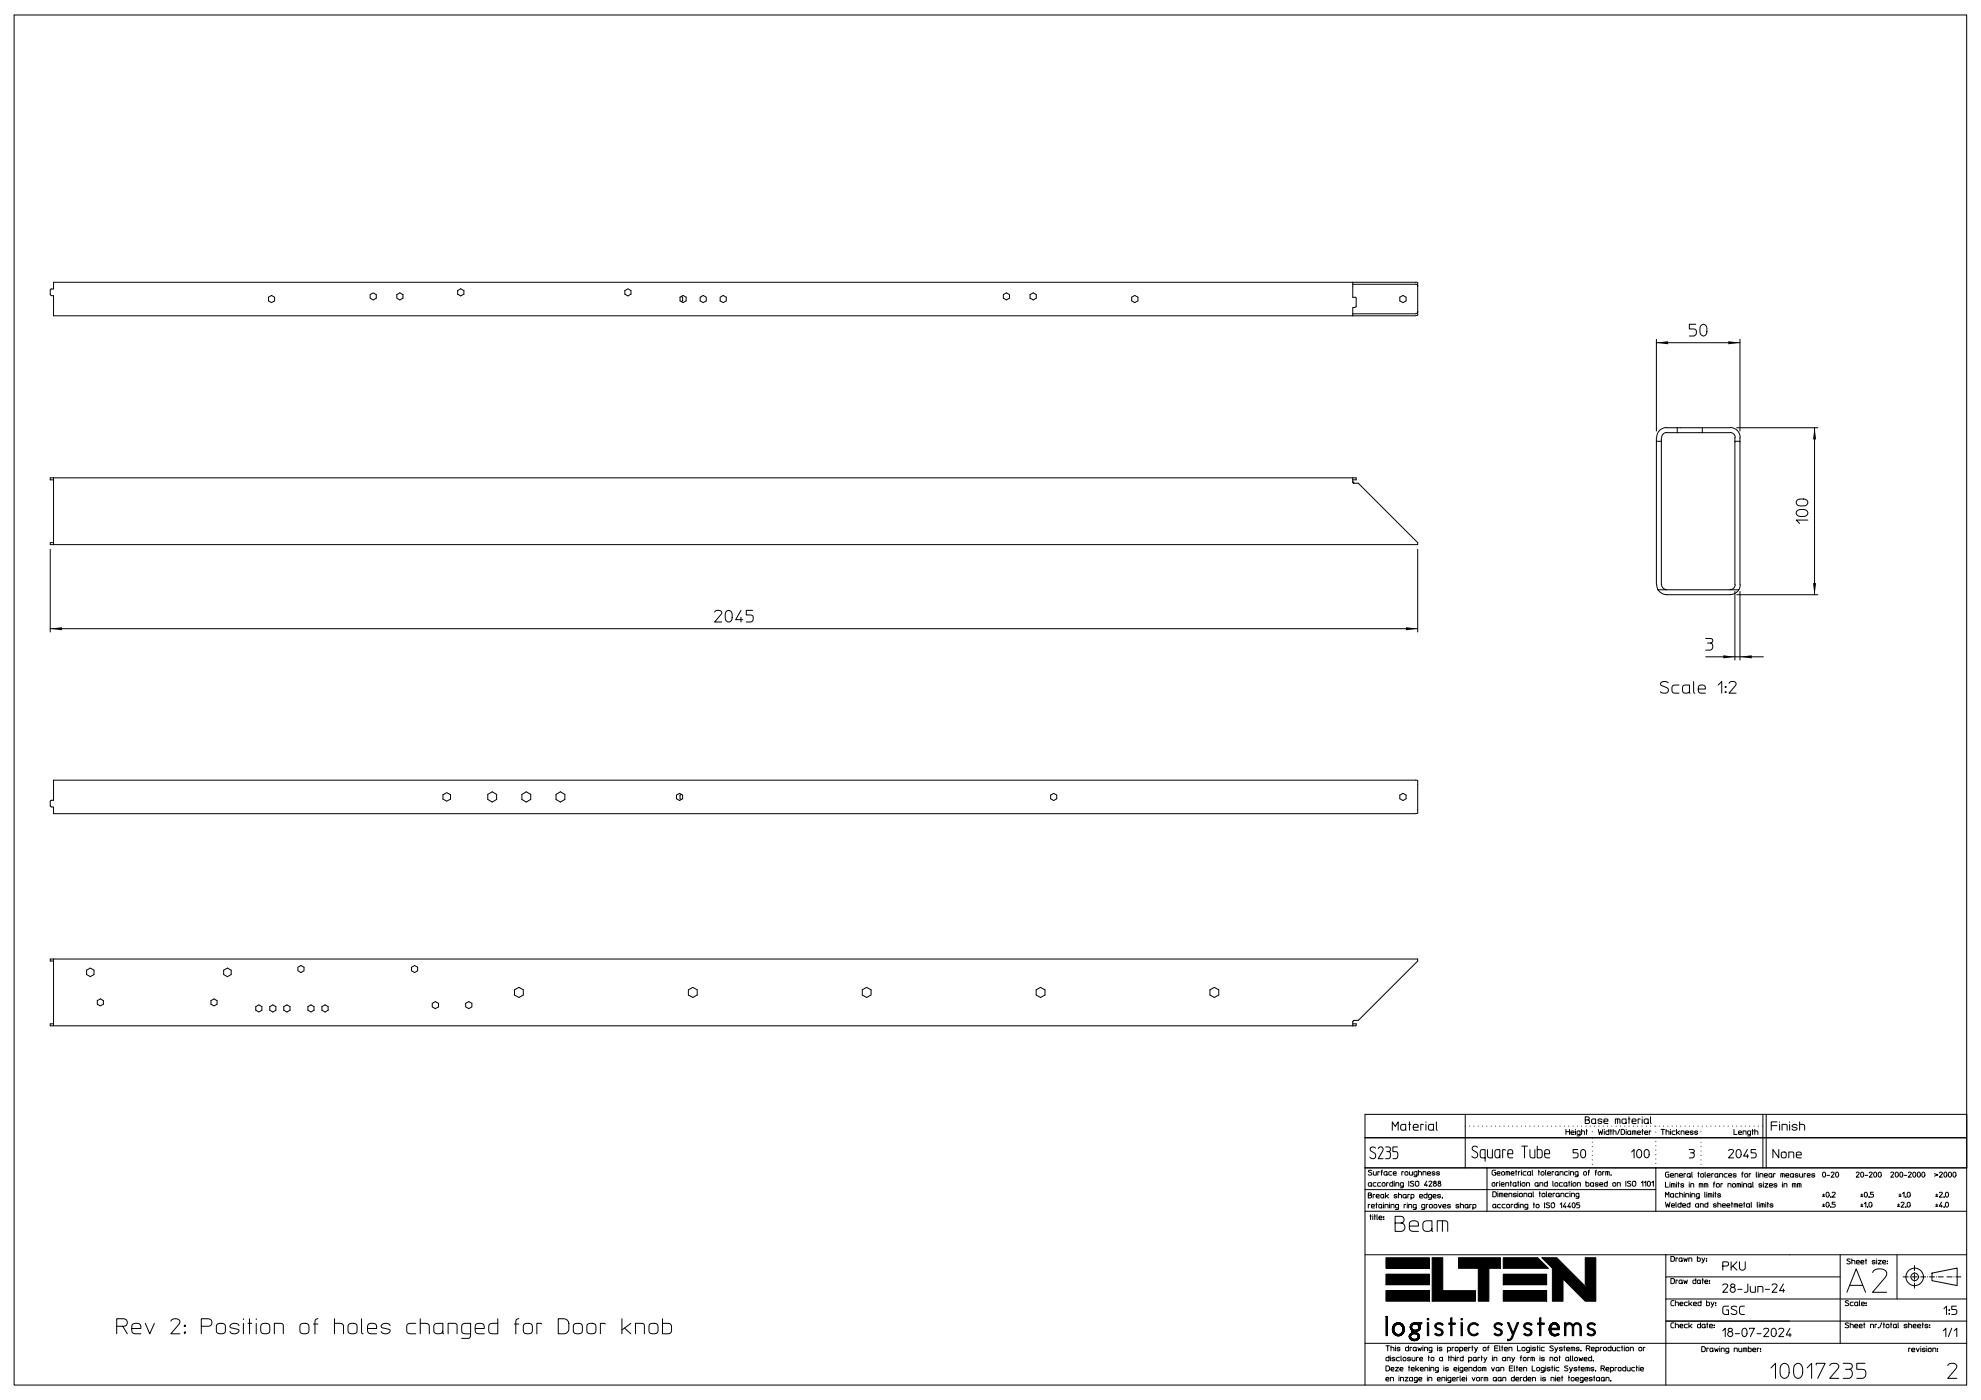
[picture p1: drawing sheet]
<svg xmlns="http://www.w3.org/2000/svg" width="594mm" height="420mm" viewBox="0 0 594 420" stroke-linecap="round" stroke-linejoin="round" font-family="sans-serif">
<g fill="none" stroke="#000" stroke-width=".3">
<path d="M4.2 4.5h585.5v411h-585.5zM15.1 88.2l.4 .4M15.1 87.1v1.2M15.5 86.7l-.4 .3M15.5 88.7h.6v6h408.4M80.5 89.2l.9-.6 .9 .6v1.1l-.9 .5-.9-.5zM111 88.4l.9-.5 .9 .5v1l-.9 .6-.9-.6zM119 88.4l.9-.5 .9 .5v1l-.9 .6-.9-.6zM137.2 87.2l.9-.6 1 .6v1l-1 .6-.9-.6zM187.4 87.2l.9-.6 .9 .6v1l-.9 .6-.9-.6zM203.9 89.2l.9-.6 .9 .6v1.1l-.9 .5-.9-.5zM204.3 89l.4 .2v1.1l-.4 .2"/>
<path d="M209.9 89.2l1-.6 .9 .6v1.1l-.9 .5-1-.5zM215.9 89.2l1-.6 .9 .6v1.1l-.9 .5-1-.5zM300.8 88.4l1-.5 .9 .5v1l-.9 .6-1-.6zM308.9 88.4l.9-.5 .9 .5v1l-.9 .6-.9-.6zM339.3 89.2l1-.6 .9 .6v1.1l-.9 .5-1-.5zM405.6 84.7v.6M406.2 92.2h-.6v1.9M406.3 89.2l.4 .4M406.6 89.6v2.2M406.7 91.8l-.4 .4M419.7 89.2l1-.6 .9 .6v1.1l-.9 .5-1-.5zM424.5 85.3h-18.9v3.9h.6"/>
<path d="M424.5 84.7h-408.4v2h-.6M424.5 94.1h-18.9v.6M424.5 84.6l.6 .2M424.5 85.2l.6 .6M425.1 84.9v9.6l-.6 .2M425.1 93.5l-.6 .6M508.5 97.3h-1.9v1.4h1.3a1.1 1.1 0 0 1 .8 1 1.1 1.1 0 0 1-.8 1.1h-1.3M510 97.7a1.03 1.03 0 0 1 1.3-.3 1.03 1.03 0 0 1 .5 1.2 1.58 1.58 0 0 1-.9 2.2l-.5-.1a1.95 1.95 0 0 1-.6-2.6zM496.7 102.8h25M496.7 101.8v27.5M521.7 101.8v27.5M496.7 131.3v1.1"/>
<path d="M496.7 132.4v43M496.7 132.4h1.5M498.2 132.4v43M498.2 131.3v1.1M499.7 128.3h19M499.7 129.8h3.2M499.7 129.7a1.53 1.53 0 0 0-1.5 1.6M499.7 128.3a2.98 2.98 0 0 0-3 3M502.9 129.8h15.8M502.9 128.3v1.5M510.4 128.3v1.5M518.8 129.7a1.56 1.56 0 0 1 1.5 1.6"/>
<path d="M518.8 128.3a2.96 2.96 0 0 1 3 3M520.2 131.3v44.1M520.2 132.4h1.5M520.7 128.3h24.4M521.7 131.3v44.1M544.1 128.3v50.1M16.1 144h-1v-.6h391.5v.6h-1M16.1 143.4v20M405.6 143.4v1.4M405.7 144.7l.2 .2M405.7 144.5l.4 .4M405.8 145h1.3"/>
<path d="M407.1 144.9l18 17.9v.6h-409M538.8 153.3a2.2 2.2 0 0 1 3.3 .5v.2a1.99 1.99 0 0 1-3.5 0zM538.8 150.1a2.44 2.44 0 0 1 3.2 .3v.7a2.25 2.25 0 0 1-3.3 0zM542.1 156h-3.5l1 1M15.1 164.8v24.8M16.1 162.8h-1v.6h1M425.1 164.8v24.8M496.7 175.4a2.95 2.95 0 0 0 3 3M497.1 176.9h24.2M498.2 175.4a1.53 1.53 0 0 0 1.5 1.5M499.7 178.4h19M520.2 177.4v20.6"/>
<path d="M520.3 175.4a1.56 1.56 0 0 1-1.5 1.5M520.7 178.4h24.4M521.7 177.4v20.6M521.8 175.4a2.96 2.96 0 0 1-3 3M15.1 188.6h410M214.3 183.6a1.15 1.15 0 0 1 1.2-.5 1.15 1.15 0 0 1 .9 .9l-2.1 2.6h2.1M217.7 183.5a1.03 1.03 0 0 1 1.3-.3 1.03 1.03 0 0 1 .5 1.2 1.77 1.77 0 0 1-.7 2.1l-.9-.1a2.85 2.85 0 0 1-.2-2.9zM222.2 183.1l-1.6 2.8h2.1M222.2 185.2v1.4M225.7 183.1h-1.9v1.4h1.3a1.1 1.1 0 0 1 .8 1 1.1 1.1 0 0 1-.8 1.1h-1.3M511.5 197h17.2M511.5 191.5l1.7 .1a.7 .7 0 0 1 .4 .8 .7 .7 0 0 1-.7 .5 1.12 1.12 0 0 1 .7 1.1 1.12 1.12 0 0 1-.8 1h-1.3"/>
<path d="M512 192.9h.9M500.2 204.8a1.59 1.59 0 0 0-2.3 .3l.4 .6 1.5 .6a.87 .87 0 0 1 .4 1 .87 .87 0 0 1-.9 .6h-.9l-.6-.4M503.4 205.5l-1.8 .2a1.78 1.78 0 0 0-.2 1.9l.7 .3h1.3M506.6 207.3a1.17 1.17 0 0 1-2.1 0l.2-1.5 .6-.3h1.3v2.4h.2M507.8 204.5v2.9l.1 .5h.3M509.2 206.7h2.2a1.09 1.09 0 0 0-.9-1.2 1.09 1.09 0 0 0-1.3 .7v1l.3 .6 1.9 .1M515.2 205.5l1.1-1v3.4M517.3 207.5h.3v.3h-.3zM517.3 205.9h.3v.3h-.3zM517.4 207.7h.1M517.4 206.1h.1M518.4 205a1.15 1.15 0 0 1 1.2-.6 1.15 1.15 0 0 1 1 .9l-2.2 2.6h2.2"/>
<path d="M132.8 238.4l1.1-.6 1.2 .6v1.3l-1.2 .7-1.1-.7zM146.3 238.3l1.3-.8 1.3 .8v1.5l-1.3 .8-1.3-.8zM156.5 238.3l1.3-.8 1.3 .8v1.5l-1.3 .8-1.3-.8zM166.7 238.3l1.3-.8 1.4 .8v1.5l-1.4 .8-1.3-.8zM202.8 238.5l1-.5 .9 .5v1.1l-.9 .6-1-.6zM204.3 238.3l-.4 .2v1.1l.4 .2M315 238.5l.9-.5 1 .5v1.1l-1 .6-.9-.6zM419.7 238.5l1-.5 .9 .5v1.1l-.9 .6-1-.6zM425.1 234.2v9.7l-.6 .2h-408.4v-2h-.6M425.1 234.2l-409-.1v6h-.9l-.1 .2v1.6l.4 .2M16.1 288.3h-1v-.6h410v.6l-18 17.8M16.1 287.7v19.4"/>
<path d="M26 291.1l1.1-.7 1.1 .7v1.3l-1.1 .6-1.1-.6zM67.1 291.1l1.1-.7 1.1 .7v1.3l-1.1 .6-1.1-.6zM89.3 290.2l.9-.6 1 .6v1l-1 .6-.9-.6zM123.4 290.2l.9-.6 .9 .6v1l-.9 .6-.9-.6zM154.3 297l1.3-.8 1.3 .8v1.5l-1.3 .7-1.3-.7zM206.4 297l1.4-.8 1.3 .8v1.5l-1.3 .7-1.4-.7zM258.6 297l1.3-.8 1.3 .8v1.5l-1.3 .7-1.3-.7zM310.7 297l1.3-.8 1.3 .8v1.5l-1.3 .7-1.3-.7zM362.8 297l1.3-.8 1.3 .8v1.5l-1.3 .7-1.3-.7zM15.1 307.1h1v.6h-1zM16.1 307.7h389.5M29.2 300.2l.9-.5 .9 .5v1.1l-.9 .5-.9-.5z"/>
<path d="M63.3 300.2l.9-.5 .9 .5v1.1l-.9 .5-.9-.5zM76.7 302l.9-.5 .9 .5v1.1l-.9 .5-.9-.5zM80.9 302l.9-.5 .9 .5v1.1l-.9 .5-.9-.5zM85.1 302l.9-.5 1 .5v1.1l-1 .5-.9-.5zM92.3 302l.9-.5 1 .5v1.1l-1 .5-.9-.5zM96.5 302l1-.5 .9 .5v1.1l-.9 .5-1-.5zM129.6 301l.9-.5 1 .5v1.1l-1 .5-.9-.5zM139.6 301l1-.5 .9 .5v1.1l-.9 .5-1-.5zM405.6 307.1h1v.6h-1zM405.6 306.5v.6M407.1 306.1l-1.2 .1-.2 .3M417.5 339.1v-2.5l.9 1.3 .8-1.3v2.5"/>
<path d="M421.5 338.6l-.6 .5-.8-.2v-1.4l1.4-.2 .1 1.8M422.4 337.3h.6M422.6 336.6v2.5M423.8 338.2h1.4a.76 .76 0 0 0-.5-.9 .76 .76 0 0 0-.9 .5l.1 1.2 1.3 .1M426.8 337.4l-.8-.1v1.8M427.6 336.6v.1M427.6 337.3v1.8M429.8 338.6l-.5 .5-.9-.2v-1.4l1.4-.2 .2 1.8M430.7 336.6v2.1l.3 .4M439.3 334.3v16.1M469.5 338.8v1.5M469.5 339.5h1.1"/>
<path d="M470.6 338.8v1.5M471.1 339.8h.9a.48 .48 0 0 0-.4-.5 .48 .48 0 0 0-.5 .3l.1 .7h.8M472.4 338.8v.1M472.4 339.3v1M474.2 339.3l.9 .1v.9M474.2 338.8v1.5M475.3 336h.8a.56 .56 0 0 1 .5 .5 .56 .56 0 0 1-.4 .6h-.9v-2l1.2 .2v.3l-.4 .4M475.6 339.3h.4M475.7 338.8v1.5M478.4 336.7l-.2 .3-.9-.1v-1.1l1.1-.1 .1 1.4M479.2 338.8l.4 1.5 .3-1 .4 1 .3-1.5M480.3 336a.55 .55 0 0 0-.6-.4 .55 .55 0 0 0-.4 .7l.9 .2a.53 .53 0 0 1-.2 .7 .53 .53 0 0 1-.8-.3l-.1-.1"/>
<path d="M480.9 336.4h1.2a.62 .62 0 0 0-.4-.7 .62 .62 0 0 0-.8 .4l.1 .8 1.1 .2M481 338.8v.1M481 339.3v1M482.4 338.8v1.5h-.8l-.1-.9 .9-.1M482.8 339.3h.4M483 338.8v1.5M483.7 339.3l.8 .1 .1 .9M483.7 338.8v1.5M484.4 337.1v-1.4l1.3 .1v1.3M485 335.7v1.4M485.6 338.8l-.6 1.5M486.1 338.8l.7 .1 .3 .2 .1 .8-.4 .4h-.7z"/>
<path d="M487.6 336.7l-.5 .4-.7-.2v-1.1l1.2-.1v1.4M487.6 338.8v.1M487.6 339.3v1M488.2 335.7h.6M488.5 335.1v2M489.4 336.4h1.2a.62 .62 0 0 0-.5-.7 .62 .62 0 0 0-.7 .4v.8l1.2 .2M490 339.3v1M491 339.8h.9a.48 .48 0 0 0-.4-.5 .48 .48 0 0 0-.5 .3l.1 .7h.8M491.8 335.8l-.6-.1v1.4M492.3 339.3h.4M492.4 335.1v.1M492.4 335.7v1.4"/>
<path d="M492.5 338.8v1.5M493.1 339.8h1a.48 .48 0 0 0-.4-.5 .48 .48 0 0 0-.6 .3l.2 .7h.8M494.2 336.7l-.4 .4-.7-.2v-1.1l1.1-.1 .1 1.4M494.9 335.1v1.7l.2 .3M495 339.4l-.5-.1v1M498.1 338.8h.5v1.5M498.6 338.8h.5M499.6 339.3l.8 .1 .1 .9M499.6 338.8v1.5M500.9 338.8v.1M500.9 339.3v1M502.3 339.3h-.8l-.1 .3 .1 .7h.8"/>
<path d="M502.7 338.8v1.5M503 339.8l.6 .5M503.6 339.3l-.9 .7M505.4 339.8h.9a.48 .48 0 0 0-.3-.5 .48 .48 0 0 0-.6 .3l.1 .7h.8M507.7 339.5a.47 .47 0 0 0-.5-.2 .47 .47 0 0 0-.4 .4l.8 .2a.45 .45 0 0 1-.3 .5 .45 .45 0 0 1-.5-.3M509 339.5a.41 .41 0 0 0-.5-.3 .41 .41 0 0 0-.3 .5l.7 .2a.41 .41 0 0 1-.2 .5 .41 .41 0 0 1-.6-.3M519.9 338.8v1.5h.9M521.3 339.8h.9a.46 .46 0 0 0-.3-.5 .46 .46 0 0 0-.6 .3l.1 .7h.8M525.4 339.3h.3M525.5 338.8v1.5M526.2 339.3l.8 .1 .1 .9M526.2 338.8v1.5"/>
<path d="M528.6 334.3v16.1M529.6 334.3v16.1M531.1 337.7h1.7M532.8 336.6h-1.7v2.5M533.6 336.6v.1M533.6 337.3v1.8M534.4 339.1v-1.8h1.1l.3 .2 .1 1.6M536.6 336.6v.1M536.6 337.3v1.8M538.9 337.7a.75 .75 0 0 0-.9-.4 .75 .75 0 0 0-.6 .7l1.4 .4a.75 .75 0 0 1-.6 .7 .75 .75 0 0 1-.8-.4M539.6 337.3h1l.5 .3v1.5M539.6 336.6v2.5"/>
<path d="M589.7 334.3h-180.4v81.2M409.3 356.9h87.2M410.3 358.5h.6a.43 .43 0 0 1 .4 .4 .43 .43 0 0 1-.3 .5h-.7v-1.5l.9 .1-.1 .4-.2 .1M411.2 355.6l-.4 .3-.4-.1v-.9l.8-.1 .1 1.1M411.3 351.2l-.2-.1a.39 .39 0 0 0-.5 0 .39 .39 0 0 0-.1 .5l.6 .2a.45 .45 0 0 1 .1 .7 .45 .45 0 0 1-.7 0l-.2-.1M411.8 351.5v.9l.3 .1h.6v-1M412.2 358.4l-.5-.1v1.1M412.4 344.4a.8 .8 0 0 0-1.1-.2 .8 .8 0 0 0-.2 1.1l1.1 .6a.95 .95 0 0 1 0 1.5 .95 .95 0 0 1-1.4-.2M412.6 354.8h-.7l-.2 .3 .1 .7 .8 .1M412.6 358.9h1a.48 .48 0 0 0-.4-.6 .48 .48 0 0 0-.6 .3l.1 .6 .9 .2M413.2 344.6a.77 .77 0 0 1 1.1-.4 .77 .77 0 0 1 .3 1.1l-1.4 2.3h1.5M413.6 351.6l-.5-.1v1"/>
<path d="M414 354.8h-.8l-.1 .3 .1 .7 .8 .1M414.1 351.6h.4M414.5 351.1l-.3 .2v1.2M414.5 354.9h.7l.1 .7a.51 .51 0 0 1-.4 .3 .51 .51 0 0 1-.5-.3zM414.9 359.1l-.3 .3-.5-.1v-.9l.8-.1 .1 1.1M415.4 357.9v1.5M415.5 344.1h.9a.75 .75 0 0 1 .5 .7 .75 .75 0 0 1-.4 .7 1.34 1.34 0 0 1-.1 2.1h-.9M415.7 358.8l.6 .6M415.8 345.5h.7M415.9 352.3l-.2 .2h-.5l-.2-.7 .3-.3h.6l.1 1M416.3 354.9l-.5-.1v1.1M416.3 358.3l-.9 .7"/>
<path d="M417.3 351.5h-.5l-.4 .3 .1 .7h.8M417.6 354.3v1.6l-.8-.1v-.9l.8-.1M417.8 352h.9a.47 .47 0 0 0-.4-.5 .47 .47 0 0 0-.5 .3l.1 .7h.8M418.1 354.3v.2M418.1 354.8v1.1M418.5 355.9v-1.1l.9 .1v1M418.9 358.5a.41 .41 0 0 0-.5-.2 .41 .41 0 0 0-.3 .5l.8 .2a.44 .44 0 0 1-.4 .4 .44 .44 0 0 1-.5-.3M419 344.1h-1.3v1.4h.9a1.26 1.26 0 0 1 0 2.1h-.9M419.3 358.3l.9 .2 .1 .9M419.3 357.9v1.5M420.8 355.9l-.9-.2 .2-.9h.7v1.2l-.1 .3h-.8M420.8 351.6l-.5-.1v1"/>
<path d="M421.3 351.7a.51 .51 0 0 1 .9 .1v.5a.51 .51 0 0 1-.5 .3 .51 .51 0 0 1-.4-.3zM421.6 359.1l-.3 .3-.4-.1-.2-.7 .9-.3 .1 1.1M422.4 354.3v1.6M422.6 351.5l.1 .9 .2 .1h.6v-1M422.6 358.4l-.5-.1v1.1M423.1 359.4l.8-.2v-.8l-.8-.1v1.5M423.9 354.5a.54 .54 0 0 0-.6-.1 .54 .54 0 0 0-.4 .4l.8 .4a.45 .45 0 0 1 .1 .6 .45 .45 0 0 1-.7 0l-.2-.1M424.6 354.5a.55 .55 0 0 1 .8 .3v.6a.53 .53 0 0 1-.5 .5 .53 .53 0 0 1-.5-.5zM424.9 352.5l-.9-.1 .1-.8 .8-.1v1.2l-.3 .3h-.6M425.3 351.5l.9 .2v.8M425.3 351.1v1.4M425.6 358.9h.9a.48 .48 0 0 0-.3-.6 .48 .48 0 0 0-.6 .3l.1 .7 .8 .1"/>
<path d="M426.7 352.5v-1l.8 .1 .1 .9M427.8 354.3l-.7 1.3h.9M427.8 355.3v.6M427.9 357.9v1.5l-.9-.2v-.7l.9-.2M428 352h.9a.47 .47 0 0 0-.3-.5 .47 .47 0 0 0-.6 .3l.1 .7h.8M428.4 354.6a.43 .43 0 0 1 .6-.3 .43 .43 0 0 1 .3 .6l-.9 1h1M429.2 359.4l-.8-.2 .1-.8 .7-.1v1.2l-.2 .3h-.7M429.7 358.9h.9a.48 .48 0 0 0-.3-.6 .48 .48 0 0 0-.6 .3l.1 .7 .8 .1M430.2 355a.45 .45 0 0 0-.3 .7 .45 .45 0 0 0 .7 0 .45 .45 0 0 0-.3-.7M430.3 351.7a.44 .44 0 0 0-.5-.2 .44 .44 0 0 0-.4 .4l.8 .3a.44 .44 0 0 1-.3 .4 .44 .44 0 0 1-.5-.3M431.5 355a.45 .45 0 0 0-.3 .7 .45 .45 0 0 0 .8 0 .45 .45 0 0 0-.3-.7M431.7 351.7a.42 .42 0 0 0-.6-.3 .42 .42 0 0 0-.3 .5l.8 .3a.44 .44 0 0 1-.4 .4 .44 .44 0 0 1-.5-.3"/>
<path d="M431.9 358.5a.44 .44 0 0 0-.5-.2 .44 .44 0 0 0-.3 .4l.8 .3a.46 .46 0 0 1-.4 .4 .46 .46 0 0 1-.5-.3M432.5 359.3l-.1 .2M443 344.2a.8 .8 0 0 0-1.1-.3 .8 .8 0 0 0-.2 1.2l1 .6a.94 .94 0 0 1 .1 1.5 .94 .94 0 0 1-1.4-.3M445.3 347.4h-.9l-.5-.4-.1-1.4 .3-.6 1.2-.1v3.5M445.9 350.4v13M446 344.9l.1 2.1 .5 .4h.9v-2.5M447.5 354.9h.7l.1 .7a.47 .47 0 0 1-.5 .3 .47 .47 0 0 1-.4-.3zM447.6 357.5l1 .2 .1 .9-.3 .4h-.8zM448.5 351.1h-.9l-.2 .4 .1 .9 1 .1v-.8h-.4M448.9 352h.9a.47 .47 0 0 0-.4-.5 .47 .47 0 0 0-.5 .3v.6l.9 .1M449.1 357.5v.1M449.1 358v1"/>
<path d="M449.2 354.9l-.5-.1v1.1M449.6 359v-1l1 .2v.8M449.7 354.3v.2M449.7 354.8v1.1M449.7 346.7a.75 .75 0 0 1-.7 .7 .75 .75 0 0 1-.8-.7l.2-1.6 .4-.2h.9l.1 2.5M450.1 358v1M450.1 355.3h.9a.45 .45 0 0 0-.3-.5 .45 .45 0 0 0-.6 .3l.2 .7 .7 .1M450.4 351.6h.6l.1 .7a.47 .47 0 0 1-.4 .3 .47 .47 0 0 1-.4-.3zM451.1 358.5h.9a.48 .48 0 0 0-.4-.5 .48 .48 0 0 0-.5 .3v.6l.9 .1M451.4 345.1l-.8-.2v2.5M451.5 355.9v-1.1l.8 .1 .1 1M451.6 352.5v-1l.9 .1 .1 .9"/>
<path d="M452.1 346.1h1.5v-.5a.74 .74 0 0 0-.7-.7 .74 .74 0 0 0-.8 .7l.2 1.6 1.3 .2M452.1 351.5v1M452.4 359v-1l.9 .1v.9M452.8 354.8h.4M453 354.3v1.6M453.1 352h.9a.45 .45 0 0 0-.3-.5 .45 .45 0 0 0-.6 .3l.1 .7h.8M454.4 351.5h.4M454.6 355.6l-.4 .3-.5-.1v-.9l.9-.1v1.1M454.6 351.1v1.4M454.7 358.2a.42 .42 0 0 0-.5-.3 .42 .42 0 0 0-.3 .5l.8 .2a.46 .46 0 0 1-.4 .5 .46 .46 0 0 1-.5-.3M455.1 354.8h.4M455.1 357.5v.1"/>
<path d="M455.1 358v1M455.2 354.3v1.6M455.7 358.1h.7l.1 .6a.48 .48 0 0 1-.5 .4 .48 .48 0 0 1-.4-.4zM455.8 351.6l-.5-.1v1M455.9 354.3v.2M455.9 354.8v1.1M456.2 351.1h.1M456.2 351.5v1M456.3 343.8h.8v3.6M456.5 354.9h.7v.8a.55 .55 0 0 1-.8-.1zM457 359v-1l.8 .1v.9M457.1 343.8h.9"/>
<path d="M457.6 351.5h-.6l-.3 .3 .1 .7h.8M457.7 355.9v-1.1l.9 .1v1M458.8 344.9v2.1l.5 .4h.9v-2.5M458.9 352.3l-.3 .2-.5-.1v-.8l.8-.1 .1 1M459.2 358.8l-.3 .2-.5-.1v-.8l.8-.1 .1 1M459.5 351.1l.1 1.4M459.7 357.5l.2 1.5M460.9 343.8v3.6h1l.5-.4v-1.8l-.5-.3h-1M461.2 355.6l-.4 .3-.5-.1v-.9l.9-.1 .1 1.1M461.3 351.5h.3M461.4 351.1v1.4M461.5 358h.4"/>
<path d="M461.7 357.5v1.5M461.7 355.9v-1.1l.9 .1v1M462.1 351.7a.51 .51 0 0 1 .9 .1v.5a.51 .51 0 0 1-.5 .3 .51 .51 0 0 1-.4-.3zM462.4 358.1a.55 .55 0 0 1 .9 .2v.4a.48 .48 0 0 1-.5 .4 .48 .48 0 0 1-.4-.4zM463.2 346.1h1.4v-.5a.74 .74 0 0 0-.7-.7 .74 .74 0 0 0-.7 .7l.1 1.6 1.3 .2M463.4 351.1l.2 1.4M463.7 357.5l.2 1.5M464 354.3v1.6l-.8-.1v-.9l.8-.1M464 352h.9a.45 .45 0 0 0-.3-.5 .45 .45 0 0 0-.6 .3l.1 .7h.8M464.3 358.5h.9a.48 .48 0 0 0-.3-.5 .48 .48 0 0 0-.6 .3l.1 .7h.8M465.6 354.3l.2 1.6M465.9 351.6l-.5-.1v1"/>
<path d="M466.2 358.1l-.5-.1v1M466.3 354.9h.7l.1 .7a.47 .47 0 0 1-.4 .3 .47 .47 0 0 1-.5-.3zM467.2 352.3l-.3 .2-.5-.1v-.8l.8-.1 .1 1M467.5 358.8l-.2 .2h-.5l-.2-.8 .9-.2 .1 1M467.7 352.5v-1l.9 .1 .1 .9M468 359v-1l.9 .2v.8M468.5 354.8h-.8l-.1 .3 .1 .7 .8 .1M469.8 355.6l-.3 .3-.5-.1v-.9l.8-.1 .1 1.1M470 351.5h-.6l-.3 .3 .1 .7h.8M470.3 358h-.7l-.2 .3v.6l.9 .1M470.4 354.8h.3M470.5 351.1h.1"/>
<path d="M470.5 351.5v1M470.5 354.3v1.6M470.7 357.5v.1M470.7 358v1M470.9 352.5v-1l.9 .1v.9M471.2 359v-1l.9 .1v.9M471.2 354.3v.2M471.2 354.8v1.1M471.7 354.9h.7l.1 .7a.51 .51 0 0 1-.4 .3 .51 .51 0 0 1-.5-.3zM473 355.9v-1.1l.9 .1v1M473.1 344.9h-1.4v.9h.9a.79 .79 0 0 1 .6 .8 .79 .79 0 0 1-.6 .8h-.9M473.2 352.5l-.9-.1 .1-.8 .8-.1v1.2l-.1 .3h-.8"/>
<path d="M473.4 359l-.8-.1 .1-.8 .7-.1v1.2l-.1 .3h-.8M473.8 340.3h-.8v-.9l.8-.1v1.2l-.1 .2-.8 .1M474.1 345.1a.74 .74 0 0 1 .9-.2 .74 .74 0 0 1 .4 .9 1.14 1.14 0 0 1-.6 1.6h-.2a1.48 1.48 0 0 1-.5-2.3zM474.9 351.7a.48 .48 0 0 1 .4-.2 .48 .48 0 0 1 .4 .3v.5a.47 .47 0 0 1-.4 .3 .47 .47 0 0 1-.5-.3zM475.5 354.3v1.6l.8-.1v-.9l-.8-.1M476.2 351.6h.4M476.6 351.1l-.3 .2v1.2M477.8 355.6l-.4 .3-.4-.1v-.9l.8-.1 .1 1.1M478.3 351.6h.5M478.8 351.1l-.4 .2v1.2M479.2 351.7a.51 .51 0 0 1 .9 .1v.5a.51 .51 0 0 1-.5 .3 .51 .51 0 0 1-.4-.3zM479.2 355.1a.4 .4 0 0 0-.5-.4 .4 .4 0 0 0-.3 .6l.7 .1a.31 .31 0 0 1 0 .4 .31 .31 0 0 1-.4 .1l-.4-.2"/>
<path d="M479.7 355.3h.9a.47 .47 0 0 0-.4-.5 .47 .47 0 0 0-.5 .3l.1 .7 .8 .1M481 351.6l-.4-.1v1M481.5 352.5v-1l.9 .1 .1 .9M481.9 354.3v1.6l-.7-.1v-.9l.7-.1M482 351.5v1M483.1 352.4l-.1 .3M483.7 354.9h.7l.1 .7a.51 .51 0 0 1-.5 .3 .51 .51 0 0 1-.4-.3zM484.9 355.9v-1.1l.9 .1v1M487.5 354.3v1.6M488.9 340.1l-.1 .2h-.6l-.2-.8 .9-.2 .1 1M488.9 354.5a.44 .44 0 0 0-.5-.2 .44 .44 0 0 0-.3 .6l.7 .3a.37 .37 0 0 1 .2 .4 .37 .37 0 0 1-.4 .3l-.6-.2M489.2 345.6l.8-.7v2.5"/>
<path d="M489.5 340.3v-1l1 .1v.9M489.5 354.6a.53 .53 0 0 1 .6-.2 .53 .53 0 0 1 .4 .4v.6a.53 .53 0 0 1-.5 .5 .53 .53 0 0 1-.6-.5zM490.9 345.1a.74 .74 0 0 1 .9-.2 .74 .74 0 0 1 .4 .9 1.14 1.14 0 0 1-.6 1.6h-.2a1.48 1.48 0 0 1-.5-2.3zM492.2 354.8l.4-.5v1.6M493.1 354.8l.4-.5v1.6M493.2 345.1a.74 .74 0 0 1 .9-.2 .74 .74 0 0 1 .4 .9 1.14 1.14 0 0 1-.7 1.6h-.1a1.42 1.42 0 0 1-.5-2.3zM494.1 354.5a.46 .46 0 0 1 .5 0 .46 .46 0 0 1 .3 .4v.4a.47 .47 0 0 1-.5 .6 .47 .47 0 0 1-.4-.6zM495.3 354.8l.5-.5v1.6M496.5 350.4v13M499.4 354.6v1.5h.9M499.4 359.1v-1.4l.5 .8 .5-.8v1.4M500.4 351.6l-.8 .1-.2 .4 .1 .9 .9 .1v-.8h-.3"/>
<path d="M500.7 354.6v.1M500.7 355.1v1M500.9 352.6h.9a.48 .48 0 0 0-.4-.5 .48 .48 0 0 0-.5 .3l.1 .7h.8M501.2 356.1v-1l1 .1v.9M501.7 355.1v1M501.8 358.9l-.4 .2-.5-.1v-.8l.9-.1 .1 1M502.2 353.1v-1l.9 .1v.9M502.7 354.6v.1M502.7 355.1v1M503.1 355.1h.4M503.2 358.1h-.7l-.2 .3 .1 .7h.8M503.3 354.6v1.5"/>
<path d="M503.6 352.6h.9a.48 .48 0 0 0-.3-.5 .48 .48 0 0 0-.6 .3l.1 .7h.8M503.7 358.1l.8 .2 .1 .8M503.7 357.7v1.4M504.1 340.3v-1l.8 .1 .1 .9M504.9 355.3a.4 .4 0 0 0-.5-.3 .4 .4 0 0 0-.3 .5l.7 .2a.31 .31 0 0 1 0 .4 .31 .31 0 0 1-.5 0l-.3-.2M505 357.7h.1M505 358.1v1M505.4 352.2l-.5-.1v1M505.5 359.1v-1h.8l.1 1M506.5 344.9l1.5 .1v.6l-.5 .2a.8 .8 0 0 1 .6 .8 .8 .8 0 0 1-.6 .8h-1M506.5 354.6v.1M506.5 355.1v1"/>
<path d="M506.8 352.9l-.4 .2-.4-.1v-.8l.8-.1 .1 1M506.8 357.7h.1M506.8 358.1v1M506.9 345.8h.6M507 356.1v-1l.8 .1 .1 .9M507.3 359.1v-1h.8l.1 1M507.3 351.6l.2 1.5M509.1 352.1h.4M509.3 351.6v1.5M509.5 356.1v-1h1l.1 1M509.5 359.1l-.8-.1 .1-.9h.7v1.2l-.2 .3h-.7M510 352.2a.55 .55 0 0 1 .9 .2v.4a.48 .48 0 0 1-.5 .4 .48 .48 0 0 1-.5-.4z"/>
<path d="M510 355.1v1M511 356.1v-1h1l.1 1M511.2 357.7v1.2l.2 .2M511.3 351.6l.2 1.5M511.6 355.1v1M511.8 357.7h.1M511.8 358.1v1M511.9 352.6h.9a.48 .48 0 0 0-.4-.5 .48 .48 0 0 0-.5 .3l.1 .7h.8M512.2 359.1v-1h1l.1 1M512.8 358.1v1M513.8 352.2l-.5-.1v1M513.8 355.2h.4"/>
<path d="M513.8 357.7h.1M513.8 358.1v1M514.2 354.6l-.3 .3v1.2M514.2 358.1h.4M514.3 357.7v1.4M515.1 352.9l-.2 .2-.6-.1v-.8l.8-.1 .1 1M515.6 353.1v-1l.9 .1v.9M515.9 358.3a.42 .42 0 0 0-.5-.3 .42 .42 0 0 0-.3 .5l.7 .2a.3 .3 0 0 1 0 .4 .3 .3 0 0 1-.4 0l-.4-.2M516.5 355.2l-.5-.1v1M517.9 352.1h-.7l-.2 .3 .1 .7h.8M518.1 356.1v-1l.9 .1v.9M518.3 345.2a.83 .83 0 0 1 .8-.4 .83 .83 0 0 1 .7 .7l-1.5 1.9h1.5"/>
<path d="M518.3 352.6h.9a.46 .46 0 0 0-.3-.5 .46 .46 0 0 0-.6 .3l.1 .7h.8M520.6 352.3a.42 .42 0 0 0-.5-.3 .42 .42 0 0 0-.3 .5l.8 .2a.46 .46 0 0 1-.4 .5 .46 .46 0 0 1-.5-.3M520.8 345.1a.74 .74 0 0 1 .9-.2 .74 .74 0 0 1 .4 .9v.6a.78 .78 0 0 1-.8 1 .78 .78 0 0 1-.7-1zM520.8 356.1v-1l1.1 .1v.9M521.4 355.1v1M522.3 352.2h.4M522.4 354.6v.1M522.4 355.1v1M522.6 340.3v-1l.9 .1 .1 .9M522.7 351.6l-.3 .3v1.2M522.8 356.1v-1l.9 .1v.9M523.2 352.2h.7l.2 .6a.48 .48 0 0 1-.5 .4 .48 .48 0 0 1-.5-.4z"/>
<path d="M523.9 344.9l-1.1 1.9h1.5M523.9 346.3v1.1M524.9 340.3h-.8l-.1-.7 .2-.3h.7v1.2l-.2 .3h-.7M525 352.2l-.5-.1v1M525 355.9l-.3 .2-.5-.1v-.8l.8-.1 .1 1M525.6 354.6v1.3l.1 .2M526.5 344.9h-1.4v.9h.9a.79 .79 0 0 1 .6 .8 .79 .79 0 0 1-.6 .8h-.9M526.6 351.6l.2 1.5M527.2 351.6v.1M527.2 352.1v1M527.7 353.1v-1l.9 .1v.9M528.3 355.3a.44 .44 0 0 0-.5-.3 .44 .44 0 0 0-.4 .5l.8 .2a.44 .44 0 0 1-.3 .5 .44 .44 0 0 1-.5-.3"/>
<path d="M528.7 354.6v.1M528.7 355.1v1M529 352.6h.9a.48 .48 0 0 0-.3-.5 .48 .48 0 0 0-.6 .3l.2 .7h.7M529.2 355.1h.9l-.9 1h.9M530.5 355.6h1a.47 .47 0 0 0-.4-.5 .47 .47 0 0 0-.6 .3l.1 .7h.9M531.3 352.9l-.3 .2-.5-.1v-.8l.8-.1 .1 1M532.3 352.2l-.5-.1v1M532.8 355.3a.46 .46 0 0 0-.5-.2 .46 .46 0 0 0-.4 .4l.9 .2a.46 .46 0 0 1-.4 .5 .46 .46 0 0 1-.5-.3M533.4 344.9v2.5l-1.8-2.5v2.5M534 353.1v-1h.9l.1 1M534.3 345.7h1.1l.2 1.1a.77 .77 0 0 1-.8 .6 .77 .77 0 0 1-.7-.6zM534.5 354.6v.1"/>
<path d="M534.5 355.1v1M534.5 352.1v1M534.9 356.1v-1l.9 .1v.9M535.5 352.6h.9a.46 .46 0 0 0-.4-.5 .46 .46 0 0 0-.5 .3l.1 .7h.8M536.4 347.4v-1.8l1.4 .2v1.6M537.5 356.1v-1l1 .1v.9M537.7 352.9l-.3 .2-.5-.1v-.8l.8-.1 .1 1M538 355.1v1M538.6 346.5h1.5a.77 .77 0 0 0-.6-.9 .77 .77 0 0 0-.9 .5l.2 1.1 1.3 .2M539 356.1v-1l1 .1v.9M539.2 352.3a.44 .44 0 0 0-.6-.2 .44 .44 0 0 0-.3 .4l.8 .2a.44 .44 0 0 1-.3 .5 .44 .44 0 0 1-.5-.3M539.5 355.1v1"/>
<path d="M539.6 352.1v.9l.3 .1h.6v-1M541.4 352.2l-.5-.1v1M541.9 352.6h.9a.46 .46 0 0 0-.3-.5 .46 .46 0 0 0-.6 .3l.1 .7h.8M544.2 352.3a.42 .42 0 0 0-.6-.3 .42 .42 0 0 0-.3 .5l.8 .2a.43 .43 0 0 1-.3 .6 .43 .43 0 0 1-.6-.4M546.5 358.9h.6M546.5 358.5h.6M546.7 351.7a.47 .47 0 0 1 .5 0 .47 .47 0 0 1 .2 .5v.4a.47 .47 0 0 1-.5 .5 .47 .47 0 0 1-.4-.5zM546.8 358.2v.6M547.7 357.8a.47 .47 0 0 1 .5-.1 .47 .47 0 0 1 .3 .5v.4a.47 .47 0 0 1-.5 .5 .47 .47 0 0 1-.5-.5zM547.8 352.6h.8M548.9 359l.1 .1zM549 359.1h.1"/>
<path d="M549.1 351.9a.43 .43 0 0 1 .5-.3 .43 .43 0 0 1 .3 .6l-.8 .9h.8M549.4 357.9a.46 .46 0 0 1 .5-.2 .46 .46 0 0 1 .3 .5l-.8 .9h.9M550.6 351.7a.47 .47 0 0 1 .5 0 .47 .47 0 0 1 .2 .5v.4a.47 .47 0 0 1-.4 .5 .47 .47 0 0 1-.5-.5zM556.6 351.9a.43 .43 0 0 1 .5-.3 .43 .43 0 0 1 .3 .6l-.8 .9h.9M558 358.9h.6M558 358.5h.6M558.1 351.7a.47 .47 0 0 1 .5 0 .47 .47 0 0 1 .2 .5v.4a.47 .47 0 0 1-.4 .5 .47 .47 0 0 1-.5-.5zM558.3 358.2v.6M559.2 357.8a.47 .47 0 0 1 .5-.1 .47 .47 0 0 1 .2 .5v.4a.47 .47 0 0 1-.4 .5 .47 .47 0 0 1-.5-.5zM559.3 352.6h.7M560.4 359l.1 .1zM560.4 359.1h.1"/>
<path d="M560.5 351.9a.43 .43 0 0 1 .5-.3 .43 .43 0 0 1 .3 .6l-.8 .9h.9M561.7 357.7h-.9v.6h.6a.45 .45 0 0 1 .4 .4 .45 .45 0 0 1-.4 .4h-.6M562 351.7a.44 .44 0 0 1 .5 0 .44 .44 0 0 1 .2 .5v.4a.46 .46 0 0 1-.4 .6 .46 .46 0 0 1-.5-.6zM563.3 351.8a.46 .46 0 0 1 .5-.1 .46 .46 0 0 1 .3 .5v.4a.47 .47 0 0 1-.5 .5 .47 .47 0 0 1-.4-.5zM566.9 351.9a.43 .43 0 0 1 .6-.3 .43 .43 0 0 1 .3 .6l-.9 .9h.9M568.4 351.8a.46 .46 0 0 1 .6-.1 .46 .46 0 0 1 .2 .5v.4a.47 .47 0 0 1-.5 .5 .47 .47 0 0 1-.4-.5zM569.4 358.9h.6M569.4 358.5h.6M569.7 358.2v.6M569.8 351.8a.44 .44 0 0 1 .5-.1 .44 .44 0 0 1 .2 .5v.4a.45 .45 0 0 1-.4 .5 .45 .45 0 0 1-.4-.5zM570.5 358.1l.4-.4v1.4M571 352.6h.7"/>
<path d="M571.5 359.1h.1M572.1 357.8a.45 .45 0 0 1 .5 0 .45 .45 0 0 1 .2 .4v.4a.47 .47 0 0 1-.5 .5 .47 .47 0 0 1-.4-.5zM572.2 351.9a.43 .43 0 0 1 .5-.3 .43 .43 0 0 1 .3 .6l-.8 .9h.9M573.7 351.8a.44 .44 0 0 1 .5-.1 .44 .44 0 0 1 .3 .5v.4a.47 .47 0 0 1-.5 .5 .47 .47 0 0 1-.5-.5zM575.1 351.7a.44 .44 0 0 1 .5 0 .44 .44 0 0 1 .2 .5v.4a.46 .46 0 0 1-.4 .6 .46 .46 0 0 1-.5-.6zM576.4 351.7a.47 .47 0 0 1 .6 0 .47 .47 0 0 1 .2 .5v.4a.47 .47 0 0 1-.5 .5 .47 .47 0 0 1-.4-.5zM580 352.1l1.1 .4-1.1 .3M580.4 358.9h.6M580.4 358.5h.6M580.7 358.2v.6M581.5 357.9a.46 .46 0 0 1 .5-.2 .46 .46 0 0 1 .3 .5l-.8 .9h.9M581.5 351.9a.45 .45 0 0 1 .6-.3 .45 .45 0 0 1 .3 .6l-.9 .9h.9"/>
<path d="M583 359.1h.1M582.9 359.1h.1M583 351.8a.44 .44 0 0 1 .6-.1 .44 .44 0 0 1 .2 .5v.4a.46 .46 0 0 1-.5 .6 .46 .46 0 0 1-.4-.6zM583.5 357.8a.44 .44 0 0 1 .5-.1 .44 .44 0 0 1 .2 .5v.4a.47 .47 0 0 1-.4 .5 .47 .47 0 0 1-.5-.5zM584.4 351.7a.47 .47 0 0 1 .5 0 .47 .47 0 0 1 .3 .5v.4a.47 .47 0 0 1-.5 .5 .47 .47 0 0 1-.5-.5zM585.8 351.7a.45 .45 0 0 1 .5 0 .45 .45 0 0 1 .2 .5v.4a.47 .47 0 0 1-.5 .5 .47 .47 0 0 1-.4-.5zM589.7 341.3h-180.4h180.4v9.1h-180.4M409.3 363.4h180.4M409.3 376.4h180.4M410.8 361.4l-.5-.1v1.1M410.8 364.8h.4M411 364.4v1.5"/>
<path d="M411.2 361.9h.9a.45 .45 0 0 0-.3-.6 .45 .45 0 0 0-.6 .4l.1 .6 .8 .1M411.6 364.4v.1M411.6 364.8v1.1M412.1 364.8h.3M412.2 364.4v1.5M412.6 361.3h.4M412.7 360.9v1.5M412.9 364.4l.1 1.5M413.5 365.4h.9a.47 .47 0 0 0-.4-.6 .47 .47 0 0 0-.5 .3l.1 .7 .8 .1M414.3 362.1l-.3 .3-.5-.1v-.9l.8-.1 .1 1.1M414.8 360.9h.1M414.8 361.3v1.1"/>
<path d="M414.9 365.8h.1M414.9 365.1h.1M415.3 362.4v-1.1l.9 .2v.9M415.6 377.3h13v3.2h-13zM416.6 360.9h.1M416.6 361.3v1.1M417.1 362.4v-1.1l.9 .1v1M418.3 366.9h1.8a1.28 1.28 0 0 1 1.2 1.2 1.28 1.28 0 0 1-1 1.3h-2v-4.5h1.7a1.01 1.01 0 0 1 1 1 1.01 1.01 0 0 1-.9 1M419.3 362.4l-.8-.1-.1-.6 .2-.3 .7-.1v1.2l-.1 .3h-.8M421.5 361.4l-.5-.1v1.1M422 360.9h.1M422 361.3v1.1"/>
<path d="M422.4 362.4v-1.1l.9 .1v1M422.6 367.8h2.7a1.45 1.45 0 0 0-.8-1.6 1.45 1.45 0 0 0-1.8 .5 2.4 2.4 0 0 0 .2 2.5l.7 .2h1.7M424.6 362.4l-.8-.1 .1-.9 .7-.1v1.2l-.1 .3h-.7M427.2 362.4l-.9-.1 .1-.9 .8-.1v1.2l-.1 .3h-.8M428.1 361.4l-.4-.1v1.1M429.4 368.6a1.51 1.51 0 0 1-1.4 .8 1.51 1.51 0 0 1-1.4-.8v-1.6l.3-.4 .8-.4h1.7v3.1l.2 .1M429.4 377.3h3.2v9.9h9.8v3.2h-13zM431 369.4v-3.2l2.8 .1 .3 .5v2.6M431.3 361.3l.5 1.1 .4-1.1M432.5 366.2v3.2M432.6 361.9h1a.47 .47 0 0 0-.4-.6 .47 .47 0 0 0-.6 .4l.2 .6 .8 .1M434.9 361.5a.41 .41 0 0 0-.5-.2 .41 .41 0 0 0-.3 .5l.7 .1a.31 .31 0 0 1 0 .4 .31 .31 0 0 1-.4 .1l-.4-.3"/>
<path d="M437.3 377.3h12.6v3.2h-3.5v9.9h-3.1v-9.9h-6zM437.5 361.5a.42 .42 0 0 0-.5-.2 .42 .42 0 0 0-.3 .5l.7 .2a.46 .46 0 0 1-.3 .4 .46 .46 0 0 1-.5-.3M437.9 361.3l.9 .2v.9M437.9 360.9v1.5M440.2 362.1l-.4 .3-.5-.1v-.9l.9-.1 .1 1.1M441.2 361.4l-.5-.1v1.1M441.6 362.4l.9-.1-.1-.9-.8-.1v1.5M448.5 362.1l-.3 .3-.5-.2v-.8l.8-.1 .1 1.1M449.9 361.3h-.7l-.1 .3 .1 .7 .7 .1M450.7 377.3h10.4l3.2 3.2h-13.6zM451.3 361.3h-.7l-.2 .3 .1 .7 .8 .1M451.8 361.4a.51 .51 0 0 1 .8 .2v.4a.46 .46 0 0 1-.4 .4 .46 .46 0 0 1-.4-.4z"/>
<path d="M453.6 361.4l-.5-.1v1.1M454.9 360.8v1.6l-.7-.1-.1-.9 .8-.1M455.4 360.8v.1M455.4 361.3v1.1M455.9 362.4v-1.1l.8 .1v1M458.1 362.4l-.9-.2 .2-.9h.7v1.2l-.2 .3h-.7M459.8 361.3h.3M459.9 360.8v1.6M460.6 361.4a.55 .55 0 0 1 .9 .2v.4a.48 .48 0 0 1-.5 .4 .48 .48 0 0 1-.4-.4zM462.3 377.3h4.5l9.9 9.9-1.4-2v-7.9h3.2v13.1h-3.2l-6.6-6.7v6.7h-3.2v-9.9zM463.1 360.8v1.6M464.6 361l-.2-.1a.39 .39 0 0 0-.5-.1 .39 .39 0 0 0-.1 .6l.6 .2a.52 .52 0 0 1-.1 .8 .52 .52 0 0 1-.7-.3"/>
<path d="M465.2 361a.54 .54 0 0 1 .6-.2 .54 .54 0 0 1 .4 .5v.6a.53 .53 0 0 1-.6 .5 .53 .53 0 0 1-.5-.5zM467.8 361.3l.4-.5v1.6M469.4 360.8l-.7 1.2h.9M469.4 361.8v.6M470.7 360.8l-.6 1.2h.9M470.7 361.8v.6M471.5 361a.44 .44 0 0 1 .6-.1 .44 .44 0 0 1 .2 .5v.4a.46 .46 0 0 1-.4 .6 .46 .46 0 0 1-.5-.6zM473.6 360.8h-.8v.6h.5a.47 .47 0 0 1 .4 .5 .47 .47 0 0 1-.4 .5h-.5M499.4 360.7l.3 1.4 .4-1 .3 1 .3-1.4M499.5 376.4v13.3M501 376.9l.8 .1 .2 .2-.1 1.1-.9 .1zM501.2 361.7h.9a.46 .46 0 0 0-.4-.6 .46 .46 0 0 0-.5 .3l.1 .7h.8"/>
<path d="M502.5 360.7l.2 1.4M503 377.5l-.5-.1v1M504 360.7v1.4h-.8v-.8l.8-.2M504.4 378.2l-.4 .2-.5-.1v-.8l.9-.1v1M504.5 361.7h.9a.46 .46 0 0 0-.3-.6 .46 .46 0 0 0-.6 .3l.1 .7h.8M504.9 377.4l.2 1 .3-.7 .3 .7 .3-1M506.4 378.4v-1l.9 .1v.9M506.7 360.7v1.4h-.7l-.1-.8 .8-.2M509 376.9v1.5l.7-.1 .1-.8-.8-.1M509.3 361.9l-.2 .2h-.5l-.2-.7 .9-.3 .1 1M509.8 362.1v-1l.9 .1v.9M510.3 377.4l.5 1 .4-1"/>
<path d="M510.8 378.4l-.5 .5M511.7 378.3h.1M511.7 377.7h.1M512.1 360.7v1.4h-.8l-.1-.8 .9-.2M514.6 361.3a.4 .4 0 0 0-.5-.2 .4 .4 0 0 0-.2 .4l.7 .3a.44 .44 0 0 1-.4 .4 .44 .44 0 0 1-.4-.3M515.1 361.1l.9 .2v.8M515.1 360.7v1.4M516.4 361.7h.9a.48 .48 0 0 0-.3-.6 .48 .48 0 0 0-.6 .3l.2 .7h.7M516.6 379.8h1.1a.64 .64 0 0 0 .6-.6 .64 .64 0 0 0-.6-.7h-1.1v2.6M517.8 361.7h.9a.46 .46 0 0 0-.3-.6 .46 .46 0 0 0-.6 .3l.1 .7h.8M519.1 378.5v2.6M519.1 361.1h.4"/>
<path d="M519.3 360.7v1.4M519.6 379.8l-.5 .5M520 362.1v-1l1 .1v.9M520.5 361.1v1M520.8 378.5l-1.2 1.3 1.2 1.3M521.5 361.7h.9a.48 .48 0 0 0-.4-.6 .48 .48 0 0 0-.5 .3l.1 .7h.8M521.6 378.5v1.8a.87 .87 0 0 0 .8 .8 .87 .87 0 0 0 .9-.8v-1.8M522.9 361.1h.3M523 360.7v1.4M524.6 361.9l-.4 .2-.5-.1v-.8l.9-.1 .1 1M525.1 360.7l.2 1.4M526.9 360.7l.1 1.4"/>
<path d="M527.5 360.7h.1M527.5 361.1v1M528 362.1v-1l1 .1v.9M528.5 361.1v1M529.4 360.7h.1M529.4 361.1v1M529.9 361.1h.4M530 360.7v1.4M531.6 361.3a.47 .47 0 0 0-.5-.2 .47 .47 0 0 0-.3 .4l.8 .3a.46 .46 0 0 1-.4 .4 .46 .46 0 0 1-.5-.3M546.5 361.9h.6M546.5 361.5h.6M546.8 361.2v.6"/>
<path d="M547.7 360.8a.47 .47 0 0 1 .5-.1 .47 .47 0 0 1 .3 .5v.4a.46 .46 0 0 1-.5 .5 .46 .46 0 0 1-.5-.5zM548.9 362l.1 .1zM549 362.1h.1M550.2 360.7h-.8v.6h.5a.45 .45 0 0 1 .4 .4 .45 .45 0 0 1-.4 .4h-.5M551.8 376.4v26.6M554.8 377.8l-.1-.1a.42 .42 0 0 0-.6-.1 .42 .42 0 0 0-.1 .6l.6 .3a.37 .37 0 0 1 .2 .4 .37 .37 0 0 1-.4 .3l-.6-.2M555.3 378.1l.9 .2v.9M555.3 377.7v1.5M556.6 378.7h.9a.46 .46 0 0 0-.3-.6 .46 .46 0 0 0-.6 .3l.2 .7 .7 .1M558 361.9h.6M558 361.5h.6M558 378.7h.9a.46 .46 0 0 0-.4-.6 .46 .46 0 0 0-.5 .3l.1 .7 .8 .1"/>
<path d="M558.3 361.2v.6M559 361.1l.5-.4v1.4M559.3 378.1h.4M559.5 377.7v1.5M560 362.1h.1M560.6 360.8a.45 .45 0 0 1 .5 0 .45 .45 0 0 1 .2 .4v.4a.46 .46 0 0 1-.5 .5 .46 .46 0 0 1-.4-.5zM562.3 378.3a.41 .41 0 0 0-.6-.2 .41 .41 0 0 0-.2 .5l.7 .1a.31 .31 0 0 1-.1 .4 .31 .31 0 0 1-.4 .1l-.3-.3M562.7 377.7h.1M562.7 378.1v1.1M563.2 378.1h.9l-.9 1.1h.9M564.5 378.7h.9a.48 .48 0 0 0-.3-.6 .48 .48 0 0 0-.6 .3l.1 .6 .8 .2M565.9 379l.1 .1z"/>
<path d="M565.9 378.4h.1M568.8 376.4v13.3M569 361.9h.6M569 361.5h.6M569.3 361.2v.6M570 360.9a.46 .46 0 0 1 .6-.2 .46 .46 0 0 1 .3 .5l-.9 .9h.9M571.5 362.1h.1M572.1 360.8a.45 .45 0 0 1 .5 0 .45 .45 0 0 1 .2 .4v.4a.46 .46 0 0 1-.5 .5 .46 .46 0 0 1-.4-.5zM574 379.7v1.5M580.4 361.9h.6M580.4 361.5h.6M580.7 361.2v.6"/>
<path d="M582.2 360.7l-.7 1.2h.9M582.2 361.5v.6M583 362.1h.1M582.9 362.1h.1M583.5 360.8a.44 .44 0 0 1 .5-.1 .44 .44 0 0 1 .2 .5v.4a.46 .46 0 0 1-.4 .5 .46 .46 0 0 1-.5-.5zM35 397.9v2.2M36.8 397.9h-1.8v-2.3h2.1a1.15 1.15 0 0 1 1.1 1.3 1.15 1.15 0 0 1-1.4 1l1.4 2.2M39.5 398.6h2.7a1.41 1.41 0 0 0-1-1.6 1.41 1.41 0 0 0-1.7 .9v1.4a.91 .91 0 0 0 1 .8h1.7M43.6 397l1.3 3.1 1.4-3.1M51.2 396.3a1.62 1.62 0 0 1 2.7 0l-.2 .9-2.5 2.9h2.7M55.3 399.6h.3v.3h-.3zM55.3 397.6h.3v.3h-.3z"/>
<path d="M55.4 399.7l.1 .1zM55.4 397.8h.1M60.4 397.9h2.1a1.13 1.13 0 0 0 1.1-1.1 1.13 1.13 0 0 0-1.1-1.2h-2.1v4.5M65 397.5a1.58 1.58 0 0 1 2.6 .4v1.4a1.46 1.46 0 0 1-1.4 .9 1.46 1.46 0 0 1-1.3-.9zM71.6 397.7a1.51 1.51 0 0 0-1.4-.7 1.51 1.51 0 0 0-1.3 1l.4 .3 2 .5a.47 .47 0 0 1 .2 .8 1.66 1.66 0 0 1-2.6-.1M73 395.6v.3M73 397v3.1M74.4 397h1.1M74.8 395.6v4.5M76.8 395.6v.3M76.8 397v3.1M78.5 397.2l.7-.2a1.27 1.27 0 0 1 1.7 .9v1.4a1.46 1.46 0 0 1-1.4 .9 1.46 1.46 0 0 1-1.3-.9v-1.4z"/>
<path d="M90 397.5a1.58 1.58 0 0 1 2.6 .4v1.4a1.46 1.46 0 0 1-1.3 .9 1.46 1.46 0 0 1-1.4-.9zM94 397.2h1.3M95.3 395.6l-.5 .2-.4 .6v3.7M100.3 397h1.7a.96 .96 0 0 1 1 .9v2.2M100.3 395.6v4.5M104.7 397.2l.7-.2a1.27 1.27 0 0 1 1.7 .9v1.4a1.46 1.46 0 0 1-1.4 .9 1.46 1.46 0 0 1-1.3-.9v-1.4zM108.4 395.6v3.9l.1 .5 .4 .1M110.2 398.6h2.7a1.43 1.43 0 0 0-.8-1.7 1.43 1.43 0 0 0-1.8 .6l-.1 1.8a.96 .96 0 0 0 1 .8h1.7M117 397.7a1.48 1.48 0 0 0-1.5-.7 1.48 1.48 0 0 0-1.2 1l.3 .3 2.1 .5 .3 .3a1.44 1.44 0 0 1-1.2 1.1 1.44 1.44 0 0 1-1.5-.7M124.7 397h-1.7a.96 .96 0 0 0-1 .9v1.4a.96 .96 0 0 0 1 .8h1.7M126 397h1.7a.96 .96 0 0 1 1 .9v2.2M126 395.6v4.5"/>
<path d="M132.8 399.4a1.54 1.54 0 0 1-2.7 0v-1.6l.2-.5 .8-.3h1.7v3l.2 .1M142.5 398.6h2.7a1.41 1.41 0 0 0-1.1-1.6 1.41 1.41 0 0 0-1.6 .9v1.4a.91 .91 0 0 0 1 .8h1.7M149.3 395.6v4.5h-1.7a.91 .91 0 0 1-1.1-.8v-1.4a.91 .91 0 0 1 1.1-.9h1.7M154.2 397.2h1.4M155.6 395.6a.82 .82 0 0 0-.9 .8v3.7M157.3 397.2l.6-.2a1.27 1.27 0 0 1 1.7 .9v1.4a1.46 1.46 0 0 1-1.3 .9 1.46 1.46 0 0 1-1.4-.9v-1.4zM162.5 397.2l-.4-.2h-1.1v3.1M167.4 395.6h1.8l1 .6a3.5 3.5 0 0 1 .3 3.1l-.8 .7-2.3 .1zM172.3 397.2l.6-.2a1.27 1.27 0 0 1 1.7 .9v1.4a1.46 1.46 0 0 1-1.3 .9 1.46 1.46 0 0 1-1.4-.9v-1.4zM176.3 397.2l.7-.2a1.27 1.27 0 0 1 1.7 .9v1.4a1.46 1.46 0 0 1-1.4 .9 1.46 1.46 0 0 1-1.3-.9v-1.4zM181.5 397.2l-.3-.2h-1.2v3.1M186.5 395.6v4.5"/>
<path d="M187.3 398.4l1.9 1.7M189.2 397l-2.7 2M194.9 397.2l.7-.2a1.27 1.27 0 0 1 1.7 .9v1.4a1.46 1.46 0 0 1-1.3 .9 1.46 1.46 0 0 1-1.4-.9v-1.4zM198.6 395.6v4.5h1.7a.96 .96 0 0 0 1.1-.8v-1.4a.96 .96 0 0 0-1.1-.9h-1.7M415.6 394.9h.4v5.8h-.4zM415.6 382.3h13v3.1h-13zM415.6 387.2h13v3.2h-13zM417.5 398.8h.4M417.5 399.1h.5M417.5 399h.5M417.5 398.9h.4M417.5 398.7h.4"/>
<path d="M417.5 398.6h.4M417.5 398.5h.5M417.5 399.3h.5M417.5 399.2l.5 .1M417.5 399.2h.5M417.5 398.4h.5M417.5 398.3h.5M417.6 399.5h.5M417.6 399.4h.4M417.6 398.1h.5M417.7 399.6h.4M417.7 398h.4"/>
<path d="M417.7 399.7h.5M417.7 397.9h.5M417.7 399.8h.6M417.8 399.8l.5 .1M417.8 399.9h.6M417.8 400h.7M418 398.6h-.5M418 398.3l-.5 .1M418 398.2h-.4M418.1 398.1h-.5M418.2 397.2h2.2M418.2 397.2a1.89 1.89 0 0 1 2.9 1.6 1.89 1.89 0 0 1-2.9 1.6 2.11 2.11 0 0 1 0-3.2z"/>
<path d="M418.3 397.8h-.6M418.3 397.2h2.1M418.3 397.7l-.5 .1M418.3 397.7a1.44 1.44 0 0 1 2 .1 1.44 1.44 0 0 1 0 2 1.44 1.44 0 0 1-2 .1 1.67 1.67 0 0 1 0-2.2zM418.3 397.7h-.5M418.4 397.1h1.8M418.5 397.6h-.7M418.5 397h1.6M418.6 397.5h-.7M418.6 397.4l-.6 .1M418.7 396.9h1.2M418.7 397.4h-.7"/>
<path d="M419 396.9h.7M419 397.3h-.9M419.6 397.3h.9M419.8 397.4h.7M419.9 397.4l.7 .1M420.1 397.5h.6M420.1 397.6h.7M420.3 399.9h.5M420.3 397.7h.5M420.4 399.8h.5M420.4 397.8h.5M420.4 399.7h.5"/>
<path d="M420.4 397.9h.5M420.4 399.6h.5M420.4 398h.5M420.5 398h.5M420.5 398.1h.5M420.6 399.3h.4M420.6 398.3h.4M420.6 398.2h.4M420.6 399.2h.4M420.6 399.1h.5M420.6 398.5h.5M420.6 398.4h.5"/>
<path d="M420.7 399h.4M420.7 398.9h.4M420.7 398.7h.4M420.7 398.6h.4M420.7 398.8h.4M420.8 400h-.7M421 399.5l-.5 .1M421 399.5h-.5M421 399.4h-.5M421.1 399.2h-.5M422.8 398.2h.5M422.8 398.1h.5"/>
<path d="M422.9 398.4h.4M422.9 398.3h.4M422.9 398h.4M422.9 397.9h.4M422.9 398.6h.5M422.9 398.5h.4M422.9 397.8h.4M422.9 398.7h.6M422.9 398.6l.6 .1M423 398.8h.6M423.1 398.9h.7M423.2 398.9l.7 .1"/>
<path d="M423.2 399.7h.5M423.2 399.6h.4M423.2 399.5h.4M423.2 399h.9M423.3 399.9h1.6M423.3 399.8l1.5 .1M423.3 399.8h1.2M423.3 399.1h2.2M423.3 397.2l1.1-.4 2 .1-.4 .4h-.4a1.52 1.52 0 0 1-.2 1.8 1.52 1.52 0 0 1-1.7 .3v.3a2.33 2.33 0 0 1 1.8 .8 1.47 1.47 0 0 1-1.4 1.7 1.47 1.47 0 0 1-1.5-1.7l.7-.6 .1-.7a1.24 1.24 0 0 1-.1-2zM423.3 398l-.5 .1M423.3 399.2h2.1M423.4 397.7l-.5 .1"/>
<path d="M423.4 397.7h-.5M423.5 397.6h-.6M423.6 397.5a1.03 1.03 0 0 1 1.6-.1 1.03 1.03 0 0 1-.3 1.6 1.02 1.02 0 0 1-1.3-.2 1.02 1.02 0 0 1 0-1.3zM423.6 397.5h-.6M423.6 399.5h-.4M423.7 397.4l-.6 .1M423.8 397.4h-.7M423.9 397.3h-.7M424 396.9h.9M424.1 399.5h.4M424.9 397.3h1.1M425 397.4h.7"/>
<path d="M425 399.4h-1.7M425.1 397.4h.6M425.2 399.3h-1.9M425.2 397.5h.5M425.3 399.2l-2 .1M425.3 397.6h.5M425.3 398.6h.5M425.3 397.7h.5M425.4 398.6h.4M425.4 397.7h.5M425.4 398.4h.5M425.4 397.8h.5"/>
<path d="M425.5 398.3h.4M425.5 398h.4M425.5 397.9h.4M425.5 398.1h.4M425.6 399h-1M425.6 398.9l-.7 .1M425.7 398.9h-.7M425.8 398.8h-.6M425.8 398.7h-.5M425.9 398.5h-.5M425.9 398.3l-.4 .1M425.9 398.2h-.4"/>
<path d="M426 397.2h-2.8M426.1 397.1l-2.8 .1M426.2 397.1h-2.8M426.3 397h-2.8M426.4 396.9h-2.7M428 396.8h.4v3.9h-.4zM428 395.6h.4v.3h-.4zM430.3 397.4a1.5 1.5 0 0 1 2.4 0l-.3 .2a1.1 1.1 0 0 0-1.8 .2 1.32 1.32 0 0 0 1.4 .9 1.13 1.13 0 0 1 .6 1.6 1.13 1.13 0 0 1-1.6 .4l-.8-.5 .3-.2a1.09 1.09 0 0 0 1.8-.3 1.5 1.5 0 0 0-1.3-.9 1.05 1.05 0 0 1-.7-1.4zM434.9 395.4h.5v1.5h1v.4h-1v3.4h-.4v-3.4h-.6v-.4h.5zM438.1 396.8h.4v3.9h-.4zM438.1 395.6h.4v.3h-.4zM440.9 397.2a1.51 1.51 0 0 1 2.3 .3l-.2 .2a1.48 1.48 0 0 0-2.1 0 1.48 1.48 0 0 0 0 2.1 1.48 1.48 0 0 0 2.1 .1l.2 .2a1.81 1.81 0 0 1-2.3 .4 1.81 1.81 0 0 1-.7-2.3z"/>
<path d="M448.3 397.1a1.72 1.72 0 0 1 2.2 .2l-.3 .3a1.1 1.1 0 0 0-1.8 .2 1.32 1.32 0 0 0 1.4 .9 1.13 1.13 0 0 1 .5 1.6 1.13 1.13 0 0 1-1.6 .4l-.7-.5 .3-.2a1.06 1.06 0 0 0 1.8-.3 1.5 1.5 0 0 0-1.4-.9 1.01 1.01 0 0 1-.4-1.7zM450.7 382.3h13.1v3.1h-13.1zM450.7 387.2h13.1v3.2h-13.1zM452 396.8h.5l1.2 3.1 1.2-3.1h.5l-1.3 3.2a2.47 2.47 0 0 1-1.9 2.2h-.2v-.4a.92 .92 0 0 0 1.2-.8l.3-.6zM457.2 397.1a1.72 1.72 0 0 1 2.2 .2l-.3 .3a1.1 1.1 0 0 0-1.8 .2 1.32 1.32 0 0 0 1.3 .9 1.13 1.13 0 0 1 .6 1.6 1.13 1.13 0 0 1-1.6 .4l-.8-.5 .4-.2a1.06 1.06 0 0 0 1.8-.3 1.39 1.39 0 0 0-1.4-.9 1 1 0 0 1-.4-1.7zM461.6 395.4h.4v1.5h1.1v.4h-1.1v3.4h-.4v-3.4h-.6v-.4h.6zM464.5 399h.5M464.5 398.9l.5 .1M464.5 398.8h3.1M464.5 398.7h3.1M464.5 398.6l3.1 .1M464.5 399.2h.5"/>
<path d="M464.5 399.1h.5M464.5 398.6h3.1M464.5 398.5h3.1M464.5 398.4h.5M464.6 399.4h.5M464.6 399.3h.4M464.6 398.3h.4M464.6 398.1h.4M464.6 399.5l.5 .1M464.6 399.5h.5M464.6 399.6h.6M464.6 398h.5"/>
<path d="M464.7 399.7h.5M464.7 397.9h.4M464.7 399.8h.5M464.7 399.8h.6M464.7 397.7h.5M464.8 399.9h.5M464.8 400h.7M465 398.2h-.4M465.1 398l-.5 .1M465.1 397.2h2M465.1 397.2a1.51 1.51 0 0 1 1.8 0 1.51 1.51 0 0 1 .6 1.7h-2.5a1.32 1.32 0 0 0 .8 1.4 1.32 1.32 0 0 0 1.5-.3l.1 .3a1.81 1.81 0 0 1-2.3 .1 1.81 1.81 0 0 1-.5-2.2zM465.1 397.2h1.9"/>
<path d="M465.2 397.8h-.5M465.2 397.7l-.5 .1M465.2 397.1h1.7M465.3 397.6a1.01 1.01 0 0 1 1.2-.2 1.01 1.01 0 0 1 .5 1.1h-2.1zM465.3 397.6h-.5M465.3 397h1.5M465.4 397.5h-.5M465.5 397.4l-.6 .1M465.5 396.9h1.2M465.6 397.4h-.6M465.7 396.9h.7M465.8 397.3h-.8"/>
<path d="M466.1 396.8h.1M466.3 397.3h.8M466.5 397.4h.7M466.6 397.4l.7 .1M466.7 397.5h.6M466.8 397.6h.6M466.8 397.7h.6M466.9 397.7h.5M466.9 397.8h.5M467 397.9h.5M467 398h.5M467.1 398.2h.4"/>
<path d="M467.1 398.1h.4M467.1 398.3h.4M467.1 398.4h.5M467.1 398.3l.5 .1M467.6 398.9h-3.1M469.1 396.8h.4v.5a1.25 1.25 0 0 1 2.2 .3 1.34 1.34 0 0 1 1.7-.7 1.34 1.34 0 0 1 .8 1.7v2.1h-.5v-.8a2.76 2.76 0 0 0-.5-2.6 1.17 1.17 0 0 0-1.3 1.6v1.8h-.4v-.8a2.75 2.75 0 0 0-.6-2.6 1.08 1.08 0 0 0-1.1 .3 1.08 1.08 0 0 0-.3 1.1v2h-.4zM476.3 397.1a1.47 1.47 0 0 1 2.1 .3l-.3 .2a1.1 1.1 0 0 0-1.8 .2 1.32 1.32 0 0 0 1.4 .9 1.13 1.13 0 0 1 .6 1.6 1.13 1.13 0 0 1-1.6 .4l-.8-.5 .3-.2a1.09 1.09 0 0 0 1.8-.3 1.5 1.5 0 0 0-1.4-.9 .98 .98 0 0 1-.7-.8 .98 .98 0 0 1 .4-.9zM499.5 389.7v13.3h90.2M499.5 396.3h90.2M499.5 383.1h52.3M499.5 389.7h90.2M501 383.6l1 .1 .1 .9-.2 .4-.9 .1z"/>
<path d="M501.9 390.2h-.6l-.3 .4 .1 .9 .8 .2M501.9 396.9h-.6l-.3 .4 .1 .9 .8 .1M502.4 390.6l.8 .2 .1 .9M502.4 397.3l.8 .2 .1 .8M502.4 390.2v1.5M502.4 396.9v1.4M503 384.1l-.5-.1v1.1M503.7 391.2h.9a.45 .45 0 0 0-.3-.6 .45 .45 0 0 0-.6 .4l.1 .6 .8 .1M503.7 397.8h.9a.45 .45 0 0 0-.3-.5 .45 .45 0 0 0-.6 .3l.1 .7h.8M504.4 384.8l-.2 .2h-.7v-.9l.9-.1v1.1M504.9 384l.2 1.1 .3-.8 .3 .8 .3-1.1M506 390.6l-.8 .1-.1 .3 .1 .6 .8 .1"/>
<path d="M506 397.3h-.8l-.1 .3 .1 .7h.8M506.4 390.2v1.5M506.4 396.9v1.4M506.7 391.1l.6 .6M506.7 397.8l.6 .5M507.3 390.6l-.9 .7M507.3 397.3l-.9 .7M507.8 391.2h.9a.45 .45 0 0 0-.4-.6 .45 .45 0 0 0-.5 .4l.1 .6 .8 .1M508.5 383.6v1.5l-.8-.1-.1-.8 .9-.2M509.8 384.8l-.3 .3-.5-.1v-.9l.8-.1 .1 1.1M509.9 396.9v1.4h-.8l-.1-.8 .9-.2M510 390.2v1.5l-.8-.1v-.8l.8-.2"/>
<path d="M510.4 384h.4M510.5 383.6v1.5M511.2 384.5h.9a.46 .46 0 0 0-.3-.5 .46 .46 0 0 0-.6 .3l.1 .7 .8 .1M511.2 398.1l-.3 .2-.5-.1v-.8l.8-.1 .1 1M511.7 390.2v1.5l.8-.1 .1-.8-.9-.2M511.8 397.3h.3M511.9 396.9v1.4M512.6 384.9l.1 .1zM512.6 384.3h.1M512.6 385h.1M512.6 397.8h.9a.47 .47 0 0 0-.4-.5 .47 .47 0 0 0-.5 .3l.1 .7h.8M513 390.6l.5 1.1 .5-1.1"/>
<path d="M513.5 391.7l-.5 .5M514 398.3h.1M514 397.6h.1M514 398.2h.1M514.4 391.5l.1 .1zM514.4 390.8l.1 .2zM514.4 391.6h.1M514.4 390.9h.1M516.6 385.6a.73 .73 0 0 1 .9-.4 .73 .73 0 0 1 .4 .9l-1.3 1.6h1.5M516.6 399.2l.7-.7v2.5M518.3 391.8l-1.3 .1-.4 .7 .1 1.4 .5 .4h1.1v-1.4h-.6M518.3 398.7a.62 .62 0 0 1 .9-.2 .62 .62 0 0 1 0 .9 .62 .62 0 0 1-.9-.1z"/>
<path d="M518.7 399.5a.78 .78 0 0 0-.5 1.2 .78 .78 0 0 0 1.3 0 .78 .78 0 0 0-.6-1.2M519.4 386.2a.76 .76 0 0 0-.5 1.2 .76 .76 0 0 0 1.3 0 .76 .76 0 0 0-.5-1.2M520.8 392.1a.88 .88 0 0 0-1-.3 .88 .88 0 0 0-.6 .8l1.3 .6a.7 .7 0 0 1 .2 .9 .7 .7 0 0 1-1 .3l-.6-.4M521.1 386.8h1.2M522.5 398.8a.75 .75 0 0 1 .9-.3 .75 .75 0 0 1 .4 .9v.6a.78 .78 0 0 1-.7 1 .78 .78 0 0 1-.8-1zM523.1 391.8l-1.1 .1-.4 .7 .1 1.4 .6 .4h.8M524.1 385.2v2.1l-.3 .4h-.7M524.6 398.7v-.2h1.5l-1.3 2.5M524.8 386l.1 1.4 .5 .3h.9v-1.7M527.1 387.7v-1.7l1.4 .1 .1 1.6M528.8 398.8a.81 .81 0 0 1 .9-.3 .81 .81 0 0 1 .6 .6l-1.5 1.9h1.5M529.3 386.8h1.3"/>
<path d="M531.4 385.6a.73 .73 0 0 1 .9-.4 .73 .73 0 0 1 .4 .9l-1.3 1.6h1.4M531.4 398.7a.76 .76 0 0 1 .8-.1 .76 .76 0 0 1 .4 .8v.6a.76 .76 0 0 1-.8 1 .76 .76 0 0 1-.7-1v-1zM533.4 398.8a.81 .81 0 0 1 .8-.3 .81 .81 0 0 1 .6 .6l-1.4 1.9h1.4M534.7 385.2l-1.1 2h1.5M534.7 386.7v1M536.7 398.5l-1.1 2h1.5M536.7 400v1M553.8 387.7l2.8-7 2.8 7M554.3 390.4a.44 .44 0 0 0-.6-.3 .44 .44 0 0 0-.2 .6l.6 .3a.45 .45 0 0 1 .1 .7 .45 .45 0 0 1-.7 0l-.2-.2M554.3 397l-.2-.1a.39 .39 0 0 0-.6 0 .39 .39 0 0 0 0 .5l.6 .2a.45 .45 0 0 1 .1 .7 .45 .45 0 0 1-.7 0l-.2-.1M554.6 385.6h3.9M554.8 397.3l.8 .2 .1 .8"/>
<path d="M554.8 396.9v1.4M555.7 390.6l-.7 .1-.2 .3 .1 .6 .8 .1M556.1 397.8h.9a.47 .47 0 0 0-.3-.5 .47 .47 0 0 0-.6 .3l.1 .6 .8 .1M557 391.5l-.3 .2-.5-.1v-.8l.8-.2 .1 1.1M557.5 397.8h.9a.45 .45 0 0 0-.4-.5 .45 .45 0 0 0-.5 .3l.1 .7h.8M557.6 390.2l.1 1.5M558.2 391.2h.8a.45 .45 0 0 0-.3-.6 .45 .45 0 0 0-.5 .4l.1 .6 .7 .1M558.8 397.3h.4M559 396.9v1.4M559.5 391.6h.1M559.5 390.8l.1 .2zM559.5 390.9h.1"/>
<path d="M560.9 398.3v-1h.8l.1 1M561.5 381.7a2.57 2.57 0 0 1 4.2 0v.7l-.3 .7-3.9 4.6h4.2M562.7 397.4l-.5-.1v1M563.3 398.3h.1M563.2 398.3h.1M564.2 396.9l-.6 1.4M564.7 397.3h.4M564.9 396.9v1.4M565.6 397.5a.48 .48 0 0 1 .4-.2 .48 .48 0 0 1 .4 .3v.5a.47 .47 0 0 1-.4 .3 .47 .47 0 0 1-.5-.3zM566.9 397.3h.4M567 396.9v1.4M568.6 398.1l-.3 .2-.5-.1v-.8l.8-.1 .1 1"/>
<path d="M569.1 396.9l.2 1.4M570.7 383.1h1.5M571.9 397.5a.42 .42 0 0 0-.6-.3 .42 .42 0 0 0-.3 .5l.8 .3a.47 .47 0 0 1-.4 .4 .47 .47 0 0 1-.5-.3M572.3 397.3l.9 .2v.8M572.3 396.9v1.4M572.7 383.1h.1M573.3 383.1h1.5M573.7 397.8h.8a.45 .45 0 0 0-.3-.5 .45 .45 0 0 0-.5 .3l.1 .7h.7M574 381.7v.1M574 382.3v1.5M574 384.3v.1M574 384.9v1.6"/>
<path d="M575 397.8h.9a.47 .47 0 0 0-.4-.5 .47 .47 0 0 0-.5 .3l.1 .7h.8M575.3 383.1h.1M575.9 383.1h1.5M576.4 397.3h.3M576.5 396.9v1.4M578 383.1h.1M578.1 397.5a.42 .42 0 0 0-.5-.3 .42 .42 0 0 0-.3 .5l.8 .3a.47 .47 0 0 1-.4 .4 .47 .47 0 0 1-.5-.3M578.5 398.2l.2 .1zM578.5 397.5l.2 .1zM578.6 383.1h1.5M578.6 398.2h.1M578.6 397.6h.1"/>
<path d="M579.3 381.9l7.5-1.5v5.3l-7.5-1.5zM580.6 383.1h.1M581.2 383.1h1.5M582.7 399.2l.8-.7v2.5M582.9 392.6l.8-.8v2.6M583.8 383.1h1.5M584.4 394l.2 .2zM584.4 392.9l.2 .2zM584.5 394.1h.1M584.5 393h.1M585.2 398.5l-1 2.5M585.9 383.1h.1"/>
<path d="M586 399.2l.7-.7v2.5M586.5 383.1h1.5M586.6 391.8h-1.4v1h1a.79 .79 0 0 1 .5 .8 .79 .79 0 0 1-.5 .8h-1M82.3 400.1v-3.1h2l.5 .3 .1 2.8M134.4 400.1v-3.1h2l.5 .3 .2 2.8M141.1 400.1h-1.7a.9 .9 0 0 1-1-.8v-1.4a.9 .9 0 0 1 1-.9h1.7v3.6l-.3 .8-.4 .1h-2M190.5 400.1v-3.1h2l.6 .3 .1 2.8M409.3 403h90.2v12.5M415.6 403.7h.5v1.6M415.6 409.8h.7l.3 .3v.9l-.4 .3h-.6zM415.6 413.8h.9a.47 .47 0 0 0-.4-.6 .47 .47 0 0 0-.5 .3l.1 .7 .8 .1M416.1 403.7h.5"/>
<path d="M416.5 406.8v1.5l-.8-.1-.1-.8 .9-.2M416.9 414.3v-1.1l.9 .1v1M416.9 406.8h.1M416.9 407.2v1.1M417.1 404.2l.8 .1 .1 1M417.1 410.8h.9a.46 .46 0 0 0-.4-.6 .46 .46 0 0 0-.5 .3l.1 .7 .8 .1M417.1 403.7v1.6M417.9 400.1h.7M418 400.1l.7 .1M418 400.2h.8M418.1 400.3h1M418.2 400.4h2.2"/>
<path d="M418.3 400.4h2M418.3 407.4a.42 .42 0 0 0-.5-.2 .42 .42 0 0 0-.3 .5l.8 .2a.47 .47 0 0 1-.4 .4 .47 .47 0 0 1-.5-.3M418.4 400.5h1.8M418.4 410.2h.9l-.9 1.1h.9M418.4 403.7v.1M418.4 404.2v1.1M418.5 400.6h1.6M418.7 400.7h1.2M419 400.7h.6M419.5 412.8h.1M419.5 413.2v1.1M419.6 407.2h-.5l-.4 .3 .2 .7 .7 .1"/>
<path d="M419.8 404.4a.4 .4 0 0 0-.5-.3 .4 .4 0 0 0-.3 .6l.7 .1a.31 .31 0 0 1 0 .4 .31 .31 0 0 1-.5 .1l-.3-.3M419.8 410.8h.9a.48 .48 0 0 0-.4-.6 .48 .48 0 0 0-.5 .3v.6l.9 .2M419.9 414.3v-1.1l.9 .1v1M420.1 406.8l.1 1.5M420.5 400.3h-1M420.5 400.2h-.7M420.6 400.1l-.7 .1M420.7 400.1h-.7M420.7 407.4a.48 .48 0 0 1 .5-.2 .48 .48 0 0 1 .4 .3v.5a.47 .47 0 0 1-.5 .3 .47 .47 0 0 1-.4-.3zM421.3 413.2h.9l-.9 1.1h.9M422.3 403.7v1.6l-.8-.1v-.9l.8-.1M422.3 410.2h.4"/>
<path d="M422.5 409.8v1.5M422.5 400.9h.4M422.6 401.1h.4M422.6 401l.4 .1M422.6 400.8h.4M422.6 400.7h.4M422.6 401.3h.5M422.6 401.2h.4M422.6 401.4h.6M422.6 401.3l.5 .1M422.7 401.5h.5M422.7 401.5l.6 .1"/>
<path d="M422.8 401.6l.7 .1M422.8 401.7h.8M422.9 401.8h2.4M422.9 407.4a.42 .42 0 0 0-.5-.2 .42 .42 0 0 0-.3 .5l.8 .2a.47 .47 0 0 1-.4 .4 .47 .47 0 0 1-.5-.3M423 400.1h2.2M423 400.9h-.4M423 400.7l-.4 .1M423 401.9h2.2M423.1 400h2M423.1 400.6h-.5M423.2 410.8h.9a.48 .48 0 0 0-.4-.6 .48 .48 0 0 0-.5 .3l.1 .7 .8 .1M423.2 400.5h-.6"/>
<path d="M423.2 401.9h1.9M423.2 400.4l-.5 .1M423.3 404.3l-.5-.1v1.1M423.3 402h1.6M423.3 400.4a1.12 1.12 0 0 1 1.2-.2 1.12 1.12 0 0 1 .7 1.1 1.13 1.13 0 0 1-1.3 .5 1.13 1.13 0 0 1-.8-1.2zM423.3 400.4h-.6M423.4 407.2v.9l.3 .2h.6v-1.1M423.4 402.1h1.4M423.5 400.3h-.7M423.5 414l-.1 .2h-.7v-.9l.8-.1 .1 1.1M423.6 400.2h-.8M423.6 402.1h1"/>
<path d="M423.9 400.1l-1 .1M424 402.2h.1M424.3 400.1l1 .1M424.5 409.8v1.5M424.6 400.2h.7M424.6 405l-.3 .3-.5-.2v-.8l.8-.1 .1 1.1M424.7 400.3h.7M424.8 410.7l.6 .6M424.9 400.4h.5M425 414.3l-.9-.2 .1-.8 .8-.1v1.2l-.1 .3h-.8M425 400.4l.5 .1M425 400.5h.6"/>
<path d="M425 401.4h.6M425.1 400.6h.5M425.1 401.4h.5M425.2 404.2l.2 1.1 .3-.8 .3 .8 .2-1.1M425.2 400.7h.4M425.2 401.3h.4M425.2 400.7l.4 .1M425.2 401.1h.4M425.2 400.8h.4M425.2 407.3l-.5-.1v1.1M425.2 400.9h.5M425.3 401.7h-.7"/>
<path d="M425.4 413.8h.9a.47 .47 0 0 0-.3-.6 .47 .47 0 0 0-.6 .3l.1 .7 .8 .1M425.4 401.6l-.7 .1M425.4 410.2l-.9 .7M425.4 401.5l-.5 .1M425.5 401.5h-.5M425.6 401.2h-.4M425.7 401l-.5 .1M425.7 407.7h.9a.45 .45 0 0 0-.4-.5 .45 .45 0 0 0-.5 .3l.1 .7 .8 .1M425.9 410.8h.9a.48 .48 0 0 0-.4-.6 .48 .48 0 0 0-.5 .3l.1 .7 .8 .1M426.6 403.7v.1M426.6 404.2v1.1M427.1 405.3v-1.1l.9 .1v1"/>
<path d="M427.2 411.3v-1.1l.9 .1v1M428 412.8h.1M428 413.2v1.1M428.2 407.2h.4M428.4 406.8v1.5M428.4 414.3v-1.1l.9 .1v1M428.6 409.8h.1M428.6 410.2v1.1M429 411.3v-1.1l.9 .1v1M429.2 407.3h.7l.1 .7a.47 .47 0 0 1-.5 .3 .47 .47 0 0 1-.4-.3zM429.4 405.3l-.9-.2 .1-.8 .8-.1v1.2l-.1 .3h-.8M431 413.8h.9a.45 .45 0 0 0-.4-.6 .45 .45 0 0 0-.5 .3l.1 .7 .8 .1"/>
<path d="M431 403.7v.1M431 404.2v1.1M431.3 411.3l-.9-.2 .2-.8 .7-.1v1.2l-.2 .3h-.7M432.3 414.3v-1.1l.9 .1v1M432.4 404.4a.4 .4 0 0 0-.5-.3 .4 .4 0 0 0-.3 .6l.7 .1a.31 .31 0 0 1 0 .4 .31 .31 0 0 1-.5 .1l-.3-.3M432.5 408l-.3 .3-.5-.2v-.8l.8-.1 .1 1.1M432.9 409.8h.1M432.9 410.2v1.1M433.7 412.8h.1M433.7 413.2v1.1M434 405.3l.9-.2-.1-.8-.8-.1v1.5M434.3 407.2h.3"/>
<path d="M434.3 410.4a.42 .42 0 0 0-.5-.2 .42 .42 0 0 0-.3 .5l.8 .2a.47 .47 0 0 1-.4 .4 .47 .47 0 0 1-.5-.3M434.4 406.8v1.5M435 414.3l-.8-.2v-.7l.1-.1 .7-.1v1.2l-.1 .3h-.8M435.1 407.2l.9 .2v.9M435.1 406.8v1.5M435.5 413.8h.9a.45 .45 0 0 0-.4-.6 .45 .45 0 0 0-.5 .3l.1 .7 .8 .1M435.9 404.3l-.5-.1v1.1M436 410.8h.8a.46 .46 0 0 0-.3-.6 .46 .46 0 0 0-.5 .3l.1 .7 .7 .1M436.4 404.3h.7l.1 .7a.51 .51 0 0 1-.4 .3 .51 .51 0 0 1-.5-.3zM436.4 406.8h.1M436.4 407.2v1.1M437.3 409.8h.1"/>
<path d="M437.3 410.2v1.1M437.3 413.3l-.5-.1v1.1M437.4 407.3l-.5-.1v1.1M437.7 405.3l.8-.2v-.8l-.8-.1v1.5M437.8 412.8l.1 1.5M438.4 413.8h.9a.45 .45 0 0 0-.4-.6 .45 .45 0 0 0-.5 .3l.1 .7 .8 .1M438.6 411.3l-.8-.2 .1-.8 .7-.1v1.2l-.2 .3h-.6M438.7 406.8v1.5l-.8-.1v-.8l.8-.2M439 404.7h.9a.47 .47 0 0 0-.3-.5 .47 .47 0 0 0-.6 .3l.1 .7 .8 .1M439.1 410.8h.9a.48 .48 0 0 0-.3-.6 .48 .48 0 0 0-.6 .3l.1 .7 .8 .1M439.7 412.8h.1M439.7 413.2v1.1"/>
<path d="M440.4 408.3l.9-.2-.1-.8-.8-.1v1.5M440.4 411.3v-1.1l.9 .1 .1 1M440.9 404.3l-.5-.1v1.1M441.3 404.2h.4M441.4 413.2l.5 1.1 .4-1.1M441.5 403.7v1.6M442.1 404.2l.5 1.1 .5-1.1M442.6 405.3l-.5 .4M442.6 408l-.3 .3-.5-.2v-.8l.8-.1 .1 1.1M442.7 409.8v1.5l-.8-.1v-.8l.8-.2M443.3 410.3h.7l.1 .7a.48 .48 0 0 1-.5 .3 .48 .48 0 0 1-.4-.3zM443.7 407.3l-.5-.1v1.1"/>
<path d="M444.1 407.2h.4M444.3 406.8v1.5M444.5 411.3v-1.1l1 .1 .1 1M444.6 413.3l-.5-.1v1.1M444.7 404.3a.5 .5 0 0 1 .9 .2v.5a.47 .47 0 0 1-.4 .3 .47 .47 0 0 1-.5-.3zM444.9 407.2l.5 1.1 .4-1.1M445 414.3v-1.1l1.1 .1v1M445 410.2v1.1M445.4 408.3l-.5 .4M445.6 413.2v1.1M446.1 404.3h.4M446.5 403.7l-.3 .3v1.3"/>
<path d="M447.2 410.2l.5 1.1 .4-1.1M447.5 406.8h.1M447.5 407.2v1.1M448 408.3v-1.1l.8 .1v1M448.2 404.4h.9M448.7 414l-.4 .3-.5-.1v-.9l.9-.1v1.1M449.2 403.7h-1v1.6h1M449.5 411l-.3 .3-.5-.2v-.8l.8-.1v1.1M449.7 403.7l.1 1.6M450 411.3v-1.1l.9 .1v1M450.1 414l-.3 .3-.5-.1v-.9l.8-.1v1.1M450.3 404.2h.3"/>
<path d="M450.4 403.7v1.6M450.6 414.3v-1.1l.9 .1v1M451.1 404.7h.9a.47 .47 0 0 0-.3-.5 .47 .47 0 0 0-.6 .3l.1 .7 .8 .1M451.4 408l-.3 .3-.5-.2v-.8l.8-.1 .1 1.1M451.9 408.3v-1.1l.9 .1v1M452.4 405.3v-1.1l.9 .1 .1 1M452.6 410.4h.9M453.3 407.2l.4 1.1 .5-1.1M453.6 409.8h-1v1.5h1M453.7 408.3l-.4 .4M454.1 409.8l.1 1.5M454.1 412.8v1.5l-.8-.1-.1-.8 .9-.2"/>
<path d="M454.5 413.8h.9a.47 .47 0 0 0-.3-.6 .47 .47 0 0 0-.6 .3l.1 .7 .8 .1M454.7 410.2h.3M454.8 409.8v1.5M455 403.7v1.6h.9M455.5 410.8h.9a.46 .46 0 0 0-.3-.6 .46 .46 0 0 0-.6 .3l.1 .7 .8 .1M455.8 407.3h.5M456.3 406.8l-.3 .2v1.3M456.4 413.3l-.5-.1v1.1M456.4 404.3a.54 .54 0 0 1 .9 .2v.5a.51 .51 0 0 1-.5 .3 .51 .51 0 0 1-.4-.3zM456.8 407.3h.7l.1 .7a.47 .47 0 0 1-.4 .3 .47 .47 0 0 1-.5-.3zM456.8 411.3v-1.1l.9 .1 .1 1M457.7 412.8v1.5l-.8-.1-.1-.8 .9-.2"/>
<path d="M458.2 413.8h.9a.47 .47 0 0 0-.4-.6 .47 .47 0 0 0-.5 .3v.6l.9 .2M458.6 407.3l-.5-.1v1.1M458.6 405.3l-.8-.2v-.8l.8-.1v1.2l-.1 .3h-.8M459 408.3v-1.1l1 .1 .1 1M459.1 403.7v.1M459.1 404.2v1.1M459.4 409.8v1.5h.9M459.5 414.3v-1.1l.9 .1v1M459.6 407.2v1.1M460.4 404.4a.4 .4 0 0 0-.5-.3 .4 .4 0 0 0-.3 .6l.7 .1a.31 .31 0 0 1 0 .4 .31 .31 0 0 1-.4 .1l-.4-.3M460.8 410.4a.51 .51 0 0 1 .8 .1v.5a.46 .46 0 0 1-.4 .3 .46 .46 0 0 1-.4-.3zM460.9 404.2h.4"/>
<path d="M461 403.7v1.6M461.7 403.7v.1M461.7 404.2v1.1M461.8 406.8h.1M461.8 407.2v1.1M462.1 412.8h.1M462.1 413.2v1.1M463 411.3l-.9-.2 .1-.8 .8-.1v1.2l-.1 .3h-.8M463.1 404.2h-.7l-.3 .3 .1 .6 .9 .2M463.1 407.4a.47 .47 0 0 0-.5-.2 .47 .47 0 0 0-.4 .4l.9 .3a.46 .46 0 0 1-.4 .4 .46 .46 0 0 1-.5-.3M463.4 413.4a.42 .42 0 0 0-.5-.2 .42 .42 0 0 0-.3 .5l.8 .2a.46 .46 0 0 1-.4 .4 .46 .46 0 0 1-.5-.3M463.5 409.8h.1"/>
<path d="M463.5 410.2v1.1M464.7 408.3v-1.1l.9 .1v1M464.8 410.4a.47 .47 0 0 0-.5-.2 .47 .47 0 0 0-.4 .4l.9 .3a.46 .46 0 0 1-.4 .4 .46 .46 0 0 1-.5-.3M464.9 400.1h.6M465 400.1l.6 .1M465 400.2h.7M465.1 414.3v-1.1l.8 .1 .1 1M465.1 400.3h.9M465.1 400.4h2.4M465.2 400.4h2.2M465.3 410.2h.3M465.3 400.5h2"/>
<path d="M465.4 400.6h1.7M465.4 409.8v1.5M465.6 400.7h1.2M465.7 403.9a.46 .46 0 0 0-.5-.2 .46 .46 0 0 0-.3 .6l.6 .2a.4 .4 0 0 1 .2 .6 .4 .4 0 0 1-.6 .2l-.4-.2M465.9 400.7h.6M466.1 409.8h.1M466.1 410.2v1.1M466.2 404.2l.5 1.1 .4-1.1M466.2 407.3h.7l.1 .7a.51 .51 0 0 1-.5 .3 .51 .51 0 0 1-.4-.3zM466.4 412.8h.1M466.4 413.2v1.1M466.5 400.3h.9"/>
<path d="M466.7 405.3l-.5 .4M466.8 400.2h.6M466.9 413.8h.9a.45 .45 0 0 0-.4-.6 .45 .45 0 0 0-.5 .3l.1 .7 .8 .1M467 400.2h.4M467.1 400.1h.2M467.3 400h.1M467.5 410.2l-.8 .1-.2 .2 .2 .7 .8 .1M467.5 407.2h.3M467.6 406.8v1.5M468.2 413.2h.4M468.4 412.8v1.5M468.5 404.4a.4 .4 0 0 0-.5-.3 .4 .4 0 0 0-.3 .6l.6 .1a.31 .31 0 0 1 0 .4 .31 .31 0 0 1-.4 .1l-.3-.3"/>
<path d="M468.9 404.2h.4M469.1 403.7v1.6M469.8 404.7h.8a.45 .45 0 0 0-.3-.5 .45 .45 0 0 0-.5 .3l.1 .7 .7 .1M470.1 409.9l-.1-.1a.42 .42 0 0 0-.6-.1 .42 .42 0 0 0-.1 .6l.6 .2a.39 .39 0 0 1 .2 .5 .39 .39 0 0 1-.3 .3l-.7-.2M470.3 413.2h.3M470.4 408l-.4 .3-.5-.2v-.8l.9-.1 .1 1.1M470.4 412.8v1.5M470.6 410.2l.5 1.1 .4-1.1M470.9 406.8l.2 1.5M471.1 411.3l-.5 .4M471.1 405.3v-1.1l1 .1 .1 1M471.5 406.8l.2 1.5"/>
<path d="M471.6 404.2v1.1M472.2 407.3h.7l.1 .7a.47 .47 0 0 1-.4 .3 .47 .47 0 0 1-.5-.3zM472.4 413.8h1a.47 .47 0 0 0-.4-.6 .47 .47 0 0 0-.6 .3l.1 .6 .9 .2M472.9 410.4a.44 .44 0 0 0-.5-.2 .44 .44 0 0 0-.4 .4l.8 .3a.46 .46 0 0 1-.3 .4 .46 .46 0 0 1-.6-.3M473.3 410.2h.4M473.5 407.2l.2 1.1 .3-.8 .3 .8 .2-1.1M473.5 409.8v1.5M473.5 404.4a.4 .4 0 0 0-.5-.3 .4 .4 0 0 0-.3 .6l.7 .1a.31 .31 0 0 1 0 .4 .31 .31 0 0 1-.4 .1l-.4-.3M474.1 405.3h.1M474.1 410.8h1a.48 .48 0 0 0-.4-.6 .48 .48 0 0 0-.6 .3l.1 .7 .9 .1M474.7 414.3l-.8-.2v-.8l.8-.1v1.2l-.1 .3h-.8M475 407.7h.9a.45 .45 0 0 0-.4-.5 .45 .45 0 0 0-.5 .3l.1 .7 .8 .1"/>
<path d="M475.2 413.8h.9a.47 .47 0 0 0-.4-.6 .47 .47 0 0 0-.5 .3l.1 .7 .8 .1M475.5 411.3v-1.1l1 .1v1M475.7 404.5v.8M476 410.2v1.1M476.2 404.5h-.5v-.8h.7a.39 .39 0 0 1 .3 .5 .39 .39 0 0 1-.5 .3l.5 .8M477.2 404.7h.8a.45 .45 0 0 0-.3-.5 .45 .45 0 0 0-.5 .3l.1 .7 .7 .1M477.2 406.8v1.5l-.8-.1v-.8l.8-.2M477.4 413.4a.47 .47 0 0 0-.5-.2 .47 .47 0 0 0-.4 .4l.9 .3a.45 .45 0 0 1-.4 .4 .45 .45 0 0 1-.5-.3M477.7 408.1l.1 .2zM477.8 408.2h.1M477.9 413.2h.3M477.9 410.4a.42 .42 0 0 0-.5-.2 .42 .42 0 0 0-.3 .5l.8 .2a.47 .47 0 0 1-.4 .4 .47 .47 0 0 1-.5-.3"/>
<path d="M478 412.8v1.5M478.4 411.1l.1 .2zM478.4 411.2h.1M478.5 405.3l.9-.2-.1-.8-.8-.1v1.5M479.6 414l-.4 .3-.4-.1v-.9l.8-.1 .1 1.1M480.1 410.5v.8M480.3 404.3l-.5-.1v1.1M480.7 410.5h-.6v-.7h.7a.37 .37 0 0 1 .3 .4 .37 .37 0 0 1-.4 .3l.4 .8M480.9 404.3h.7l.1 .7a.47 .47 0 0 1-.5 .3 .47 .47 0 0 1-.4-.3zM481 414l-.3 .3-.5-.1v-.9l.8-.1 .1 1.1M481.5 410.8h1a.48 .48 0 0 0-.4-.6 .48 .48 0 0 0-.6 .3l.1 .7 .9 .1M481.5 414.3v-1.1l.9 .1 .1 1"/>
<path d="M482.9 411.3l.9-.2-.1-.8-.8-.1v1.5M483 414.3h.1M483 414.2h.1M483.1 403.7v1.6l-.9-.1v-.9l.9-.1M483.5 404.2l.1 .9 .2 .2h.6v-1.1M484.8 410.3l-.5-.1v1.1M485.3 410.3h.7l.1 .7a.46 .46 0 0 1-.4 .3 .46 .46 0 0 1-.5-.3zM485.8 404.2h-.8l-.1 .3 .1 .7 .8 .1M486.2 404.2h.4M486.4 403.7v1.6M487 403.7v.1M487 404.2v1.1"/>
<path d="M487.5 409.8v1.5l-.8-.1-.1-.8 .9-.2M487.6 404.3h.7l.1 .7a.47 .47 0 0 1-.5 .3 .47 .47 0 0 1-.4-.3zM487.9 410.2v.9l.3 .2h.6v-1.1M488.8 405.3v-1.1l.9 .1 .1 1M490.1 410.2l-.7 .1-.1 .2 .1 .7 .7 .1M490.6 410.2h.4M490.7 409.8v1.5M491.5 404.3a.51 .51 0 0 1 .8 .2v.6a.55 .55 0 0 1-.9-.1zM491.5 409.8h.1M491.5 410.2v1.1M491.9 410.8h.9a.48 .48 0 0 0-.4-.6 .48 .48 0 0 0-.5 .3l.1 .7 .8 .1M493.3 404.3l-.5-.1v1.1"/>
<path d="M510.3 404h.7l.3 .3v.7l-.3 .5h-.7zM512.3 404.5l-.5-.1v1.1M513.6 405.2l-.3 .3-.5-.1v-.9l.8-.1 .1 1.1M514.1 404.4l.3 1.1 .3-.7 .3 .7 .2-1.1M515.7 404v.1M515.7 404.4v1.1M516.1 405.5v-1.1l.9 .1v1M518.4 405.5l-.9-.1 .1-.9 .8-.1v1.2l-.2 .3-.7 .1M520 405.5v-1.1l.9 .1v1M520.3 400.1h1.3M521.4 404.4v1l.3 .1h.6v-1.1M522.7 405.5v-1.1l1 .1 .1 1"/>
<path d="M523.2 404.4v1.1M524.2 404v1.5l.8-.1 .1-.8-.9-.2M525.6 405h.9a.47 .47 0 0 0-.4-.6 .47 .47 0 0 0-.5 .4l.1 .6 .8 .1M526.8 400.1h1.3M527.4 404.5l-.5-.1v1.1M527.9 405.4h.1M527.9 404.6l.1 .2zM527.9 404.7h.1M531 410.4l1.4-1.4v4.5M534.1 409.6a1.35 1.35 0 0 1 1.6-.5 1.35 1.35 0 0 1 .8 1.6 2.45 2.45 0 0 1-.9 2.7h-1a2.69 2.69 0 0 1-.7-3.4zM538.1 409.6a1.35 1.35 0 0 1 1.7-.5 1.35 1.35 0 0 1 .7 1.6 2.45 2.45 0 0 1-.9 2.7h-.9a2.69 2.69 0 0 1-.8-3.4zM541.9 410.4l1.3-1.4v4.5"/>
<path d="M544.6 409.5v-.5h2.7l-2.3 4.5M548.6 409.7a1.66 1.66 0 0 1 2.8 0l-.3 .9-2.5 2.9h2.8M552.7 409l2.3 .1a.9 .9 0 0 1 .4 1 .9 .9 0 0 1-.9 .7 1.42 1.42 0 0 1 .9 1.4 1.42 1.42 0 0 1-1 1.3h-1.7M553.4 410.8h1.1M559.2 409h-2.4v1.8l2.2 .1a1.53 1.53 0 0 1-.6 2.6h-1.6M572.8 404.5l-.5-.1v1.1M573.2 405h.9a.48 .48 0 0 0-.3-.6 .48 .48 0 0 0-.6 .3l.1 .7 .8 .1M574.6 404.4l.4 1.1 .5-1.1M575.9 404v.1M575.9 404.4v1.1M577.3 404.7a.41 .41 0 0 0-.5-.3 .41 .41 0 0 0-.3 .5l.7 .1a.31 .31 0 0 1 0 .5 .31 .31 0 0 1-.4 0l-.4-.2M577.7 404v.1"/>
<path d="M577.7 404.4v1.1M578.2 404.6a.51 .51 0 0 1 .9 .1v.5a.46 .46 0 0 1-.5 .3 .46 .46 0 0 1-.4-.3zM579.5 405.5v-1.1l.9 .1 .1 1M580.9 405.3l.1 .1zM580.9 404.7h.1M581 405.4h.1M581 404.7h.1M584 409.7a1.66 1.66 0 0 1 2.7 0l-.2 .9-2.5 2.9h2.7"/>
<circle cx="430.3" cy="354.7" r=".34"/>
<circle cx="431.6" cy="354.7" r=".34"/>
<circle cx="515.1" cy="355.6" r=".54"/>
<circle cx="520" cy="355.6" r=".54"/>
<circle cx="429.1" cy="361.9" r=".54"/>
<circle cx="430.5" cy="361.9" r=".54"/>
<circle cx="519.6" cy="385.7" r=".57"/>
<circle cx="574.1" cy="383.1" r="1.13"/>
<circle cx="574.1" cy="383.1" r="2.64"/>
<circle cx="443.2" cy="413.8" r=".54"/>
<circle cx="471.6" cy="413.8" r=".54"/>
</g>
<g fill="#000">
<path d="M496.7 102.8l3.5-.4v.9z" fill-rule="evenodd"/>
<path d="M518.2 102.4l3.5 .4-3.5 .5z" fill-rule="evenodd"/>
<path d="M544.1 128.3l.4 3.5h-.9z" fill-rule="evenodd"/>
<path d="M543.6 174.9h.9l-.4 3.5z" fill-rule="evenodd"/>
<path d="M15.1 188.6l3.5-.4v.9z" fill-rule="evenodd"/>
<path d="M421.6 188.2l3.5 .4-3.5 .5z" fill-rule="evenodd"/>
<path d="M516.7 196.6l3.5 .4-3.5 .5z" fill-rule="evenodd"/>
<path d="M521.7 197l3.6-.4v.9z" fill-rule="evenodd"/>
<path d="M415.6 382.3h13v3.1h-13z" fill-rule="evenodd"/>
<path d="M415.6 377.3h13v3.2h-13z" fill-rule="evenodd"/>
<path d="M415.6 387.2h13v3.2h-13z" fill-rule="evenodd"/>
<path d="M429.4 377.3h3.2v9.9h9.8v3.2h-13z" fill-rule="evenodd"/>
<path d="M430.4 397.2a1.47 1.47 0 0 1 2.2 .2l-.1 .1a1.19 1.19 0 0 0-1.9 .4l.2 .3a3.1 3.1 0 0 1 1.9 1.3 1.38 1.38 0 0 1-1 1.3 1.38 1.38 0 0 1-1.5-.6l.3-.2a.92 .92 0 0 0 1.1 .4 .92 .92 0 0 0 .6-.9l-.2-.3a2.31 2.31 0 0 1-1.8-1.4z" fill-rule="evenodd"/>
<path d="M434.9 395.4h.5v.8a.46 .46 0 0 0-.1 .7 .46 .46 0 0 0 .7 0 .28 .28 0 0 1 .4 .1 .28 .28 0 0 1-.1 .4 .28 .28 0 0 1-.4-.1h-.5v3.4h-.4v-3.4a.32 .32 0 0 1-.5 .1 .32 .32 0 0 1 0-.5 .32 .32 0 0 1 .4 0z" fill-rule="evenodd"/>
<path d="M440.8 397.2a1.54 1.54 0 0 1 2.4 .3l-.1 .1a1.53 1.53 0 0 0-2.6 .9 1.53 1.53 0 0 0 2.2 1.6l.3-.2 .2 .1a.74 .74 0 0 1-1 .8 2.03 2.03 0 0 1-2-1.3 2.03 2.03 0 0 1 .6-2.3z" fill-rule="evenodd"/>
<path d="M437.3 377.3h12.6v3.2h-3.5v9.9h-3.1v-9.9h-6z" fill-rule="evenodd"/>
<path d="M448.3 397.1l1.3-.3 .9 .5-.2 .2a1.19 1.19 0 0 0-1.9 .4l.2 .4a2.32 2.32 0 0 1 1.9 1.3 1.36 1.36 0 0 1-1 1.2 1.36 1.36 0 0 1-1.5-.6l.2-.2a1.21 1.21 0 0 0 1.9-.3 2.12 2.12 0 0 0-1.6-1.1l-.5-.7z" fill-rule="evenodd"/>
<path d="M457.1 397.2a1.57 1.57 0 0 1 2.3 .2l-.2 .1a1.21 1.21 0 0 0-1.9 .4l.2 .4a2.32 2.32 0 0 1 1.9 1.3 1.36 1.36 0 0 1-1.1 1.2 1.36 1.36 0 0 1-1.4-.6l.3-.2a.89 .89 0 0 0 1.1 .4 .89 .89 0 0 0 .5-1l-.2-.2a2.33 2.33 0 0 1-1.8-1.4z" fill-rule="evenodd"/>
<path d="M461.6 395.4h.4v.8a.49 .49 0 0 0 .1 .7 .49 .49 0 0 0 .6 0h.2a.25 .25 0 0 1 .1 .3 .25 .25 0 0 1-.3 .1h-.7v3.4h-.2a1.83 1.83 0 0 1-.2-1.8v-1.6a.36 .36 0 0 1-.5 0 .36 .36 0 0 1-.1-.4 .44 .44 0 0 0 .6-.1 .44 .44 0 0 0 0-.6z" fill-rule="evenodd"/>
<path d="M450.7 382.3h13.1v3.1h-13.1z" fill-rule="evenodd"/>
<path d="M450.7 387.2h13.1v3.2h-13.1z" fill-rule="evenodd"/>
<path d="M450.7 377.3h10.4l3.2 3.2h-13.6z" fill-rule="evenodd"/>
<path d="M469.1 396.8a.31 .31 0 0 1 .4 .1 .31 .31 0 0 1 0 .4l1-.5 .6 .2 .6 .6a1.41 1.41 0 0 1 1.9-.5 1.41 1.41 0 0 1 .6 1.8v1.2a.35 .35 0 0 1 0 .5 .35 .35 0 0 1-.5 .1v-1.7a1.18 1.18 0 0 0-.1-1.3 1.18 1.18 0 0 0-1.3-.3 4.6 4.6 0 0 0-.4 3.1v.2a.29 .29 0 0 1-.4 0 .29 .29 0 0 1 0-.4v-1.1a1.32 1.32 0 0 0-1.4-1.9 2.9 2.9 0 0 0-.6 2.8v.6h-.4z" fill-rule="evenodd"/>
<path d="M462.3 377.3h4.5l9.9 9.9-1.4-2v-7.9h3.2v13.1h-3.2l-6.6-6.7v6.7h-3.2v-9.9z" fill-rule="evenodd"/>
<path d="M476.1 397.2a1.47 1.47 0 0 1 2.2 .2l-.1 .1a1.19 1.19 0 0 0-1.9 .4l.2 .3a2.93 2.93 0 0 1 1.9 1.4 1.41 1.41 0 0 1-1 1.2 1.41 1.41 0 0 1-1.5-.6l.3-.2a.91 .91 0 0 0 1.1 .4 .91 .91 0 0 0 .6-1l-.2-.2a2.2 2.2 0 0 1-1.8-1.4z" fill-rule="evenodd"/>
<path d="M452 396.8h.5l1.2 3.1 1.2-3.1h.5l-2 4.9-.6 .4-.8 .1v-.4l.8-.1 .6-.9a1.21 1.21 0 0 0-.3-1.4z" fill-rule="evenodd"/>
<circle cx="428.2" cy="395.8" r=".25"/>
<circle cx="438.3" cy="395.8" r=".25"/>
</g>
<path d="M428.2 396.8v3.9M438.3 396.8v3.9" fill="none" stroke="#000" stroke-width=".42"/>
<path d="M415.8 394.9v5.8" fill="none" stroke="#000" stroke-width=".39"/>
<path d="M496.5 337.8v3.5M477.4 341.3v-3.5M510 341.3v-3.5" fill="none" stroke="#000" stroke-width=".3" stroke-dasharray="0 1.8"/>
<path d="M439.3 337.8h89.3M477.4 341.3v9.1M496.5 350.4v-9.1M510 341.3v9.1" fill="none" stroke="#000" stroke-width=".3" stroke-dasharray="0 1.3"/>
</svg>
